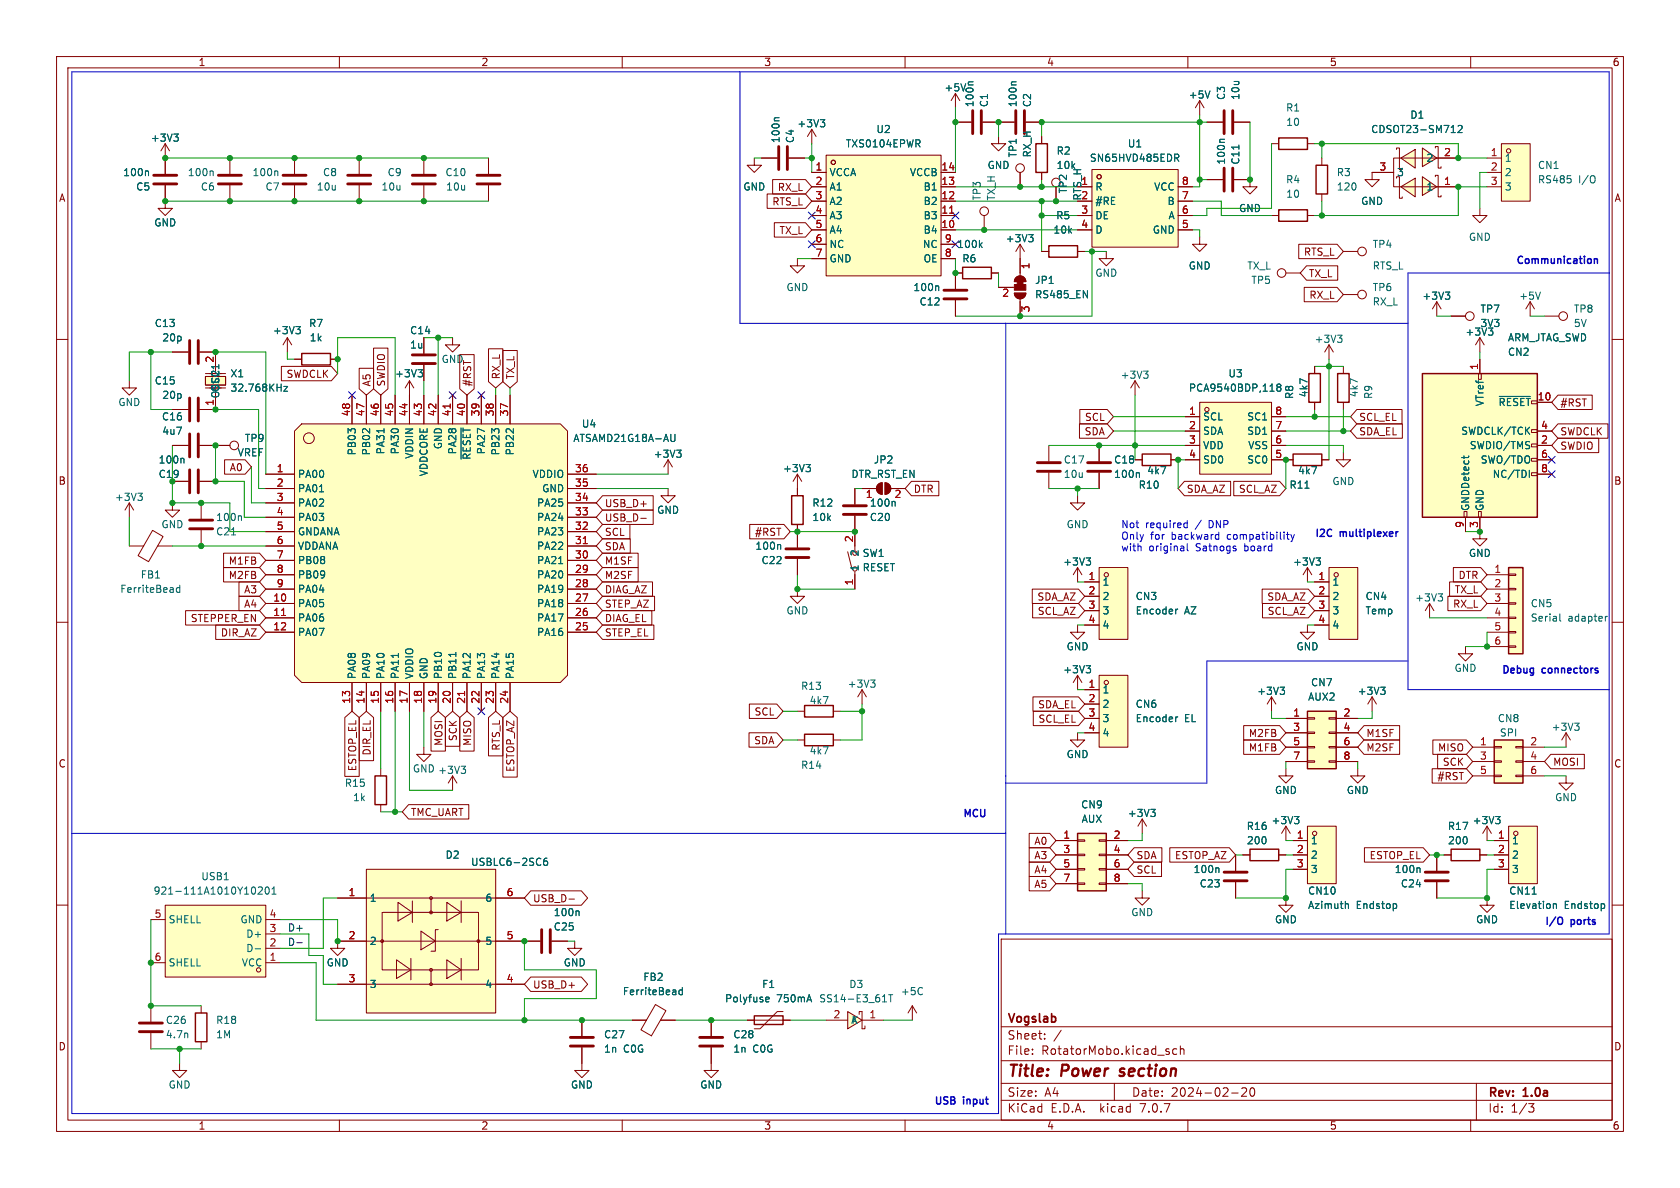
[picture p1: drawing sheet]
<svg xmlns="http://www.w3.org/2000/svg" width="297mm" height="210mm" viewBox="0 0 297 210" stroke-linecap="round" stroke-linejoin="round" font-family="sans-serif">
<defs><g id="words">
<g font-size="2.8" fill="#840000">
<text x="178" y="190.9">Title:</text>
<text x="187.7" y="190.9">Power</text>
<text x="198.8" y="190.9">section</text>
</g>
<g font-size="2.1" fill="#840000">
<text x="178" y="184">Sheet:</text>
<text x="178" y="181.2">Vogslab</text>
<text x="178" y="186.7">File:</text>
<text x="184.1" y="186.7">RotatorMobo.kicad_sch</text>
<text x="178" y="196.9">KiCad</text>
<text x="178" y="194.1">Size:</text>
<text x="184.7" y="194.1">A4</text>
<text x="185.7" y="196.9">E.D.A.</text>
<text x="194.6" y="196.9">kicad</text>
<text x="200" y="194.1">Date:</text>
<text x="201.8" y="196.9">7.0.7</text>
<text x="207" y="194.1">2024-02-20</text>
<text x="263" y="194.3">Rev:</text>
<text x="263" y="196.9">Id:</text>
<text x="267.1" y="196.9">1/3</text>
<text x="269.4" y="194.3">1.0a</text>
</g>
<g font-size="1.8" fill="#840000">
<text x="35" y="11.9">1</text>
<text x="85" y="11.9">2</text>
<text x="135" y="11.9">3</text>
<text x="185" y="11.9">4</text>
<text x="235" y="11.9">5</text>
<text x="285" y="11.9">6</text>
<text x="10.3" y="35.9">A</text>
<text x="137.4" y="34">RX_L</text>
<text x="285.3" y="35.9">A</text>
<text x="136.4" y="36.5">RTS_L</text>
<text x="137.7" y="41.6">TX_L</text>
<text x="230.4" y="45.4">RTS_L</text>
<text x="231.3" y="49.2">TX_L</text>
<text x="231.4" y="53">RX_L</text>
<text x="78" y="64.4">GND</text>
<text x="50.6" y="67">SWDCLK</text>
<text x="65.7" y="68.4" transform="rotate(-90 65.7 68.4)">A5</text>
<text x="68.3" y="68.4" transform="rotate(-90 68.3 68.4)">SWDIO</text>
<text x="83.5" y="68.4" transform="rotate(-90 83.5 68.4)">#RST</text>
<text x="88.6" y="67.2" transform="rotate(-90 88.6 67.2)">RX_L</text>
<text x="91.1" y="67.2" transform="rotate(-90 91.1 67.2)">TX_L</text>
<text x="191.6" y="77.2">SDA</text>
<text x="191.7" y="74.6">SCL</text>
<text x="240.2" y="74.6">SCL_EL</text>
<text x="240.2" y="77.2">SDA_EL</text>
<text x="275.8" y="72.1">#RST</text>
<text x="275.8" y="77.2">SWDCLK</text>
<text x="40.5" y="83.5">A0</text>
<text x="275.8" y="79.7">SWDIO</text>
<text x="10.3" y="85.9">B</text>
<text x="106.8" y="89.9">USB_D+</text>
<text x="161.4" y="87.3">DTR</text>
<text x="209.7" y="87.3">SDA_AZ</text>
<text x="218.9" y="87.3">SCL_AZ</text>
<text x="285.3" y="85.9">B</text>
<text x="106.8" y="94.9">SCL</text>
<text x="106.8" y="92.4">USB_D-</text>
<text x="133.4" y="94.9">#RST</text>
<text x="40.3" y="100">M1FB</text>
<text x="106.8" y="97.5">SDA</text>
<text x="106.8" y="100">M1SF</text>
<text x="40.3" y="102.6">M2FB</text>
<text x="43.1" y="105.1">A3</text>
<text x="43.1" y="107.6">A4</text>
<text x="106.8" y="107.6">STEP_AZ</text>
<text x="106.8" y="105.1">DIAG_AZ</text>
<text x="106.8" y="102.6">M2SF</text>
<text x="183.3" y="106.4">SDA_AZ</text>
<text x="223.9" y="106.4">SDA_AZ</text>
<text x="256.8" y="107.6">RX_L</text>
<text x="257.1" y="105.1">TX_L</text>
<text x="257.8" y="102.6">DTR</text>
<text x="33.6" y="110.2">STEPPER_EN</text>
<text x="38.9" y="112.7">DIR_AZ</text>
<text x="106.8" y="110.2">DIAG_EL</text>
<text x="106.8" y="112.7">STEP_EL</text>
<text x="183.4" y="108.9">SCL_AZ</text>
<text x="224" y="108.9">SCL_AZ</text>
<text x="183.4" y="125.4">SDA_EL</text>
<text x="78.4" y="132" transform="rotate(-90 78.4 132)">MOSI</text>
<text x="81" y="131.1" transform="rotate(-90 81 131.1)">SCK</text>
<text x="83.5" y="132" transform="rotate(-90 83.5 132)">MISO</text>
<text x="133.2" y="131.8">SDA</text>
<text x="133.3" y="126.7">SCL</text>
<text x="183.5" y="128">SCL_EL</text>
<text x="220.7" y="130.5">M2FB</text>
<text x="241.5" y="130.5">M1SF</text>
<text x="10.3" y="135.9">C</text>
<text x="63.2" y="136.4" transform="rotate(-90 63.2 136.4)">ESTOP_EL</text>
<text x="65.7" y="133.7" transform="rotate(-90 65.7 133.7)">DIR_EL</text>
<text x="88.6" y="132.8" transform="rotate(-90 88.6 132.8)">RTS_L</text>
<text x="91.1" y="136.6" transform="rotate(-90 91.1 136.6)">ESTOP_AZ</text>
<text x="220.7" y="133">M1FB</text>
<text x="241.5" y="133">M2SF</text>
<text x="254.1" y="133">MISO</text>
<text x="255" y="135.6">SCK</text>
<text x="274.5" y="135.6">MOSI</text>
<text x="285.3" y="135.9">C</text>
<text x="254" y="138.1">#RST</text>
<text x="72.5" y="144.5">TMC_UART</text>
<text x="182.8" y="149.5">A0</text>
<text x="182.8" y="154.6">A4</text>
<text x="182.8" y="152.1">A3</text>
<text x="200.8" y="152.1">SDA</text>
<text x="200.8" y="154.6">SCL</text>
<text x="207.6" y="152.1">ESTOP_AZ</text>
<text x="242" y="152.1">ESTOP_EL</text>
<text x="94.1" y="159.7">USB_D-</text>
<text x="182.8" y="157.2">A5</text>
<text x="94.1" y="174.9">USB_D+</text>
<text x="10.3" y="185.9">D</text>
<text x="285.3" y="185.9">D</text>
<text x="35" y="199.9">1</text>
<text x="85" y="199.9">2</text>
<text x="135" y="199.9">3</text>
<text x="185" y="199.9">4</text>
<text x="235" y="199.9">5</text>
<text x="285" y="199.9">6</text>
</g>
<g font-size="1.8" fill="#006464">
<text x="166.9" y="16.4">+5V</text>
<text x="210.1" y="17.6">+5V</text>
<text x="216.8" y="17.8" transform="rotate(-90 216.8 17.8)">C3</text>
<text x="219.3" y="17.8" transform="rotate(-90 219.3 17.8)">10u</text>
<text x="140.9" y="22.7">+3V3</text>
<text x="154.8" y="23.7">U2</text>
<text x="172.3" y="19" transform="rotate(-90 172.3 19)">100n</text>
<text x="174.9" y="19" transform="rotate(-90 174.9 19)">C1</text>
<text x="179.9" y="19" transform="rotate(-90 179.9 19)">100n</text>
<text x="182.5" y="19" transform="rotate(-90 182.5 19)">C2</text>
<text x="227.3" y="19.9">R1</text>
<text x="227.3" y="22.5">10</text>
<text x="242.3" y="23.7">CDSOT23-SM712</text>
<text x="249.2" y="21.2">D1</text>
<text x="26.6" y="25.2">+3V3</text>
<text x="138" y="25.4" transform="rotate(-90 138 25.4)">100n</text>
<text x="140.6" y="25.4" transform="rotate(-90 140.6 25.4)">C4</text>
<text x="149.4" y="26.3">TXS0104EPWR</text>
<text x="179.9" y="27.9" transform="rotate(-90 179.9 27.9)">TP1</text>
<text x="182.5" y="27.9" transform="rotate(-90 182.5 27.9)">RX_H</text>
<text x="186.7" y="27.5">R2</text>
<text x="192.6" y="28.8">SN65HVD485EDR</text>
<text x="199.3" y="26.3">U1</text>
<text x="216.8" y="29.2" transform="rotate(-90 216.8 29.2)">100n</text>
<text x="219.3" y="29.2" transform="rotate(-90 219.3 29.2)">C11</text>
<text x="252.1" y="28.8">2</text>
<text x="265.9" y="28.8">1</text>
<text x="21.7" y="31.3">100n</text>
<text x="24" y="33.9">C5</text>
<text x="33.1" y="31.3">100n</text>
<text x="35.4" y="33.9">C6</text>
<text x="44.5" y="31.3">100n</text>
<text x="46.8" y="33.9">C7</text>
<text x="55.9" y="33.9">10u</text>
<text x="57" y="31.3">C8</text>
<text x="67.3" y="33.9">10u</text>
<text x="68.4" y="31.3">C9</text>
<text x="78.6" y="31.3">C10</text>
<text x="78.8" y="33.9">10u</text>
<text x="131.3" y="33.9">GND</text>
<text x="146.6" y="31.3">VCCA</text>
<text x="146.6" y="33.9">A1</text>
<text x="160.8" y="31.3">VCCB</text>
<text x="163.2" y="33.9">B1</text>
<text x="173.6" y="35.6" transform="rotate(-90 173.6 35.6)">TP3</text>
<text x="174.5" y="30.1">GND</text>
<text x="176.1" y="35.6" transform="rotate(-90 176.1 35.6)">TX_H</text>
<text x="186.7" y="30.1">10k</text>
<text x="188.8" y="34.3" transform="rotate(-90 188.8 34.3)">TP2</text>
<text x="191.1" y="32.8">1</text>
<text x="191.4" y="35.6" transform="rotate(-90 191.4 35.6)">RTS_H</text>
<text x="193.5" y="33.9">R</text>
<text x="203.9" y="33.9">VCC</text>
<text x="227.3" y="32.6">R4</text>
<text x="227.3" y="35.2">10</text>
<text x="236.2" y="31.3">R3</text>
<text x="236.2" y="33.9">120</text>
<text x="246.9" y="31.3">3</text>
<text x="252.1" y="33.9">1</text>
<text x="265.9" y="31.3">2</text>
<text x="265.9" y="33.9">3</text>
<text x="271.8" y="30.1">CN1</text>
<text x="271.8" y="32.6">RS485</text>
<text x="279.1" y="32.6">I/O</text>
<text x="27.2" y="40.2">GND</text>
<text x="146.6" y="36.4">A2</text>
<text x="146.6" y="39">A3</text>
<text x="146.6" y="41.5">A4</text>
<text x="163.2" y="41.5">B4</text>
<text x="163.2" y="39">B3</text>
<text x="163.2" y="36.4">B2</text>
<text x="186.1" y="41.5">10k</text>
<text x="186.6" y="39">R5</text>
<text x="193.5" y="36.4">#RE</text>
<text x="193.5" y="39">DE</text>
<text x="193.5" y="41.5">D</text>
<text x="203.7" y="41.5">GND</text>
<text x="206.3" y="36.4">B</text>
<text x="206.5" y="39">A</text>
<text x="218.9" y="37.7">GND</text>
<text x="240.5" y="36.4">GND</text>
<text x="146.6" y="44">NC</text>
<text x="146.6" y="46.6">GND</text>
<text x="163.1" y="44">NC</text>
<text x="163.2" y="46.6">OE</text>
<text x="169.1" y="44">100k</text>
<text x="170" y="46.6">R6</text>
<text x="177.7" y="43">+3V3</text>
<text x="210.1" y="47.9">GND</text>
<text x="220.4" y="47.9">TX_L</text>
<text x="242.6" y="44">TP4</text>
<text x="242.6" y="47.9">RTS_L</text>
<text x="259.6" y="42.8">GND</text>
<text x="138.9" y="51.7">GND</text>
<text x="161.4" y="51.7">100n</text>
<text x="182.9" y="50.4">JP1</text>
<text x="182.9" y="52.9">RS485_EN</text>
<text x="193.5" y="49.1">GND</text>
<text x="221.1" y="50.4">TP5</text>
<text x="242.6" y="51.7">TP6</text>
<text x="251.4" y="53.2">+3V3</text>
<text x="268.5" y="53.2">+5V</text>
<text x="27.3" y="58">C13</text>
<text x="48.2" y="59.3">+3V3</text>
<text x="54.5" y="58">R7</text>
<text x="72.4" y="59.3">C14</text>
<text x="162.5" y="54.2">C12</text>
<text x="242.6" y="54.2">RX_L</text>
<text x="259" y="59.5">+3V3</text>
<text x="261.6" y="55.5">TP7</text>
<text x="261.6" y="58">3V3</text>
<text x="278.1" y="55.5">TP8</text>
<text x="278.1" y="58">5V</text>
<text x="28.6" y="60.6">20p</text>
<text x="54.7" y="60.6">1k</text>
<text x="72.4" y="61.8">1u</text>
<text x="232.3" y="60.8">+3V3</text>
<text x="266.5" y="63.1">CN2</text>
<text x="266.5" y="60.6">ARM_JTAG_SWD</text>
<text x="20.8" y="72">GND</text>
<text x="27.3" y="68.2">C15</text>
<text x="28.6" y="70.7">20p</text>
<text x="39" y="70.5" transform="rotate(-90 39 70.5)">OSC2</text>
<text x="39" y="69.3" transform="rotate(-90 39 69.3)">OSC1</text>
<text x="40.6" y="69.4">32.768KHz</text>
<text x="40.6" y="66.9">X1</text>
<text x="69.7" y="66.9">+3V3</text>
<text x="198" y="67.2">+3V3</text>
<text x="210.1" y="69.4">PCA9540BDP,118</text>
<text x="217.1" y="66.9">U3</text>
<text x="228.8" y="70.6" transform="rotate(-90 228.8 70.6)">R8</text>
<text x="231.4" y="70.3" transform="rotate(-90 231.4 70.3)">4k7</text>
<text x="240.3" y="70.3" transform="rotate(-90 240.3 70.3)">4k7</text>
<text x="242.8" y="70.6" transform="rotate(-90 242.8 70.6)">R9</text>
<text x="262.5" y="71.9" transform="rotate(-90 262.5 71.9)">VTref</text>
<text x="264.8" y="72">~{RESET}</text>
<text x="28.5" y="74.5">C16</text>
<text x="28.6" y="77.1">4u7</text>
<text x="102.8" y="75.8">U4</text>
<text x="212.6" y="74.5">SCL</text>
<text x="212.6" y="77.1">SDA</text>
<text x="220.4" y="77.1">SD1</text>
<text x="220.4" y="74.5">SC1</text>
<text x="258.2" y="77.1">SWDCLK/TCK</text>
<text x="27.9" y="82.1">100n</text>
<text x="41.9" y="80.9">VREF</text>
<text x="43.2" y="78.3">TP9</text>
<text x="63.1" y="80.6" transform="rotate(-90 63.1 80.6)">PB03</text>
<text x="65.6" y="80.6" transform="rotate(-90 65.6 80.6)">PB02</text>
<text x="68.2" y="80.4" transform="rotate(-90 68.2 80.4)">PA31</text>
<text x="70.7" y="80.4" transform="rotate(-90 70.7 80.4)">PA30</text>
<text x="73.3" y="81.2" transform="rotate(-90 73.3 81.2)">VDDIN</text>
<text x="78.3" y="79.5" transform="rotate(-90 78.3 79.5)">GND</text>
<text x="80.9" y="80.4" transform="rotate(-90 80.9 80.4)">PA28</text>
<text x="83.4" y="81.4" transform="rotate(-90 83.4 81.4)">~{RESET}</text>
<text x="86" y="80.4" transform="rotate(-90 86 80.4)">PA27</text>
<text x="88.5" y="80.6" transform="rotate(-90 88.5 80.6)">PB23</text>
<text x="91" y="80.6" transform="rotate(-90 91 80.6)">PB22</text>
<text x="101.3" y="78.3">ATSAMD21G18A-AU</text>
<text x="115.5" y="81.1">+3V3</text>
<text x="138.3" y="83.7">+3V3</text>
<text x="154.4" y="82.1">JP2</text>
<text x="188" y="82.1">C17</text>
<text x="196.9" y="82.1">C18</text>
<text x="212.6" y="79.6">VDD</text>
<text x="212.6" y="82.1">SD0</text>
<text x="220.4" y="82.1">SC0</text>
<text x="220.6" y="79.6">VSS</text>
<text x="259.7" y="79.6">SWDIO/TMS</text>
<text x="261.7" y="82.1">SWO/TDO</text>
<text x="20.2" y="88.7">+3V3</text>
<text x="27.9" y="84.7">C19</text>
<text x="52.6" y="84.7">PA00</text>
<text x="52.6" y="87.2">PA01</text>
<text x="52.6" y="89.8">PA02</text>
<text x="75.8" y="84.3" transform="rotate(-90 75.8 84.3)">VDDCORE</text>
<text x="94.1" y="84.7">VDDIO</text>
<text x="94.8" y="89.8">PA25</text>
<text x="95.7" y="87.2">GND</text>
<text x="143.5" y="89.8">R12</text>
<text x="150.4" y="84.7">DTR_RST_EN</text>
<text x="153.7" y="89.8">100n</text>
<text x="188" y="84.7">10u</text>
<text x="196.9" y="84.7">100n</text>
<text x="201.2" y="86.6">R10</text>
<text x="202.7" y="84">4k7</text>
<text x="227.9" y="86.6">R11</text>
<text x="229.4" y="84">4k7</text>
<text x="235.5" y="86">GND</text>
<text x="263.8" y="84.7">NC/TDI</text>
<text x="28.4" y="93.6">GND</text>
<text x="38.1" y="92.3">100n</text>
<text x="38.1" y="94.8">C21</text>
<text x="52.6" y="92.3">PA03</text>
<text x="52.6" y="94.8">GNDANA</text>
<text x="94.8" y="94.8">PA23</text>
<text x="94.8" y="92.3">PA24</text>
<text x="116.1" y="91">GND</text>
<text x="143.5" y="92.3">10k</text>
<text x="153.7" y="92.3">C20</text>
<text x="188.5" y="93.6">GND</text>
<text x="259.9" y="90.4" transform="rotate(-90 259.9 90.4)">GNDDetect</text>
<text x="262.5" y="90.4" transform="rotate(-90 262.5 90.4)">GND</text>
<text x="52.6" y="97.4">VDDANA</text>
<text x="52.6" y="99.9">PB08</text>
<text x="94.8" y="99.9">PA21</text>
<text x="94.8" y="97.4">PA22</text>
<text x="133.4" y="97.4">100n</text>
<text x="134.5" y="99.9">C22</text>
<text x="152" y="101.1" transform="rotate(-90 152 101.1)">1</text>
<text x="152" y="98.4" transform="rotate(-90 152 98.4)">2</text>
<text x="152.4" y="101.2">RESET</text>
<text x="152.4" y="98.7">SW1</text>
<text x="187.9" y="100.2">+3V3</text>
<text x="228.5" y="100.2">+3V3</text>
<text x="259.6" y="98.7">GND</text>
<text x="21.2" y="105">FerriteBead</text>
<text x="24.8" y="102.5">FB1</text>
<text x="52.6" y="107.5">PA05</text>
<text x="52.6" y="102.5">PB09</text>
<text x="52.6" y="105">PA04</text>
<text x="94.8" y="107.5">PA18</text>
<text x="94.8" y="105">PA19</text>
<text x="94.8" y="102.5">PA20</text>
<text x="194.8" y="103.7">1</text>
<text x="194.8" y="106.3">2</text>
<text x="200.7" y="106.3">CN3</text>
<text x="235.5" y="103.7">1</text>
<text x="235.5" y="106.3">2</text>
<text x="241.3" y="106.3">CN4</text>
<text x="250.1" y="106.5">+3V3</text>
<text x="270.5" y="107.5">CN5</text>
<text x="52.6" y="110.1">PA06</text>
<text x="52.6" y="112.6">PA07</text>
<text x="94.8" y="112.6">PA16</text>
<text x="94.8" y="110.1">PA17</text>
<text x="138.9" y="108.8">GND</text>
<text x="194.8" y="108.8">3</text>
<text x="194.8" y="111.4">4</text>
<text x="200.7" y="108.8">Encoder</text>
<text x="209.4" y="108.8">AZ</text>
<text x="235.5" y="108.8">3</text>
<text x="235.5" y="111.4">4</text>
<text x="241.3" y="108.8">Temp</text>
<text x="270.5" y="110.1">Serial</text>
<text x="277.2" y="110.1">adapter</text>
<text x="187.9" y="119.2">+3V3</text>
<text x="188.5" y="115.2">GND</text>
<text x="229.1" y="115.2">GND</text>
<text x="257" y="119">GND</text>
<text x="63.1" y="120.1" transform="rotate(-90 63.1 120.1)">PA08</text>
<text x="65.6" y="120.1" transform="rotate(-90 65.6 120.1)">PA09</text>
<text x="68.2" y="120.1" transform="rotate(-90 68.2 120.1)">PA10</text>
<text x="70.7" y="120.1" transform="rotate(-90 70.7 120.1)">PA11</text>
<text x="73.3" y="120.1" transform="rotate(-90 73.3 120.1)">VDDIO</text>
<text x="75.8" y="120.1" transform="rotate(-90 75.8 120.1)">GND</text>
<text x="78.3" y="120.1" transform="rotate(-90 78.3 120.1)">PB10</text>
<text x="80.9" y="120.1" transform="rotate(-90 80.9 120.1)">PB11</text>
<text x="83.4" y="120.1" transform="rotate(-90 83.4 120.1)">PA12</text>
<text x="86" y="120.1" transform="rotate(-90 86 120.1)">PA13</text>
<text x="88.5" y="120.1" transform="rotate(-90 88.5 120.1)">PA14</text>
<text x="91" y="120.1" transform="rotate(-90 91 120.1)">PA15</text>
<text x="141.5" y="122.1">R13</text>
<text x="143" y="124.7">4k7</text>
<text x="149.8" y="121.8">+3V3</text>
<text x="194.8" y="122.8">1</text>
<text x="194.8" y="125.3">2</text>
<text x="200.7" y="125.3">CN6</text>
<text x="222.1" y="123">+3V3</text>
<text x="231.2" y="124.1">AUX2</text>
<text x="231.7" y="121.5">CN7</text>
<text x="239.9" y="123">+3V3</text>
<text x="194.8" y="127.9">3</text>
<text x="194.8" y="130.4">4</text>
<text x="200.7" y="127.9">Encoder</text>
<text x="209.4" y="127.9">EL</text>
<text x="264.7" y="127.9">CN8</text>
<text x="265.1" y="130.4">SPI</text>
<text x="274.2" y="129.4">+3V3</text>
<text x="72.9" y="136.8">GND +3V3</text>
<text x="141.5" y="136.1">R14</text>
<text x="143" y="133.6">4k7</text>
<text x="188.5" y="134.2">GND</text>
<text x="60.9" y="139.3">R15</text>
<text x="62.3" y="141.8">1k</text>
<text x="191" y="143.1">CN9</text>
<text x="225.3" y="140.6">GND</text>
<text x="238" y="140.6">GND</text>
<text x="274.8" y="141.8">GND</text>
<text x="191.1" y="145.6">AUX</text>
<text x="199.3" y="144.6">+3V3</text>
<text x="220.3" y="146.9">R16</text>
<text x="220.3" y="149.5">200</text>
<text x="224.7" y="145.9">+3V3</text>
<text x="231.6" y="149.5">1</text>
<text x="255.9" y="146.9">R17</text>
<text x="255.9" y="149.5">200</text>
<text x="260.2" y="145.9">+3V3</text>
<text x="267.2" y="149.5">1</text>
<text x="35.5" y="155.8">USB1</text>
<text x="78.7" y="152">D2</text>
<text x="83.2" y="153.3">USBLC6-2SC6</text>
<text x="210.9" y="154.5">100n</text>
<text x="231.6" y="152">2</text>
<text x="231.6" y="154.5">3</text>
<text x="246.5" y="154.5">100n</text>
<text x="267.2" y="152">2</text>
<text x="267.2" y="154.5">3</text>
<text x="27.1" y="158.3">921-111A1010Y10201</text>
<text x="65.3" y="159.6">1</text>
<text x="85.7" y="159.6">6</text>
<text x="212" y="157.1">C23</text>
<text x="231.1" y="158.3">CN10</text>
<text x="231.1" y="160.9">Azimuth</text>
<text x="239.8" y="160.9">Endstop</text>
<text x="247.6" y="157.1">C24</text>
<text x="266.7" y="158.3">CN11</text>
<text x="266.7" y="160.9">Elevation</text>
<text x="276.5" y="160.9">Endstop</text>
<text x="29.7" y="163.4">SHELL</text>
<text x="42.4" y="163.4">GND</text>
<text x="43.4" y="166">D+</text>
<text x="65.3" y="167.2">2</text>
<text x="85.7" y="167.2">5</text>
<text x="97.8" y="162.2">100n</text>
<text x="97.8" y="164.7">C25</text>
<text x="199.9" y="162.2">GND</text>
<text x="225.3" y="163.4">GND</text>
<text x="260.9" y="163.4">GND</text>
<text x="29.7" y="171">SHELL</text>
<text x="42.7" y="171">VCC</text>
<text x="43.4" y="168.5">D-</text>
<text x="57.7" y="171">GND</text>
<text x="99.6" y="171">GND</text>
<text x="113.6" y="173.6">FB2</text>
<text x="65.3" y="174.9">3</text>
<text x="85.7" y="174.9">4</text>
<text x="110" y="176.1">FerriteBead</text>
<text x="128.1" y="177.4">Polyfuse</text>
<text x="134.6" y="174.9">F1</text>
<text x="137.3" y="177.4">750mA</text>
<text x="144.7" y="177.4">SS14-E3_61T</text>
<text x="150" y="174.9">D3</text>
<text x="159.2" y="176.1">+5C</text>
<text x="29.2" y="181.2">C26</text>
<text x="29.2" y="183.7">4.7n</text>
<text x="38.1" y="183.7">1M</text>
<text x="38.1" y="181.2">R18</text>
<text x="106.7" y="183.7">C27</text>
<text x="129.5" y="183.7">C28</text>
<text x="150.4" y="181.2">K</text>
<text x="106.7" y="186.3">1n</text>
<text x="110.2" y="186.3">C0G</text>
<text x="129.5" y="186.3">1n</text>
<text x="133.1" y="186.3">C0G</text>
<text x="29.7" y="192.6">GND</text>
<text x="100.8" y="192.6">GND</text>
<text x="123.7" y="192.6">GND</text>
</g>
<g font-size="1.8" fill="#a90000">
<text x="255.2" y="27.7">2</text>
<text x="263.5" y="27.7">1</text>
<text x="144.1" y="30.2">1</text>
<text x="144.1" y="32.8">2</text>
<text x="144.1" y="35.3">3</text>
<text x="166.3" y="35.3">12</text>
<text x="166.3" y="32.8">13</text>
<text x="166.3" y="30.2">14</text>
<text x="191.1" y="35.3">2</text>
<text x="208.8" y="35.3">7</text>
<text x="208.8" y="32.8">8</text>
<text x="243.8" y="30.2">3</text>
<text x="255.2" y="32.8">1</text>
<text x="263.5" y="30.2">2</text>
<text x="263.5" y="32.8">3</text>
<text x="144.1" y="37.8">4</text>
<text x="144.1" y="40.4">5</text>
<text x="166.3" y="40.4">10</text>
<text x="166.3" y="37.8">11</text>
<text x="191.1" y="37.8">3</text>
<text x="191.1" y="40.4">4</text>
<text x="208.8" y="40.4">5</text>
<text x="208.8" y="37.8">6</text>
<text x="144.1" y="42.9">6</text>
<text x="144.1" y="45.5">7</text>
<text x="166.9" y="45.5">8</text>
<text x="166.9" y="42.9">9</text>
<text x="182.3" y="47.7" transform="rotate(-90 182.3 47.7)">1</text>
<text x="177.1" y="52.8">2</text>
<text x="182.3" y="55.3" transform="rotate(-90 182.3 55.3)">3</text>
<text x="37.8" y="64.2" transform="rotate(-90 37.8 64.2)">2</text>
<text x="261.4" y="65.5" transform="rotate(-90 261.4 65.5)">1</text>
<text x="37.8" y="71.8" transform="rotate(-90 37.8 71.8)">1</text>
<text x="271.7" y="70.9">10</text>
<text x="62" y="73.7" transform="rotate(-90 62 73.7)">48</text>
<text x="64.5" y="73.7" transform="rotate(-90 64.5 73.7)">47</text>
<text x="67.1" y="73.7" transform="rotate(-90 67.1 73.7)">46</text>
<text x="69.6" y="73.7" transform="rotate(-90 69.6 73.7)">45</text>
<text x="72.1" y="73.7" transform="rotate(-90 72.1 73.7)">44</text>
<text x="74.7" y="73.7" transform="rotate(-90 74.7 73.7)">43</text>
<text x="77.2" y="73.7" transform="rotate(-90 77.2 73.7)">42</text>
<text x="79.8" y="73.7" transform="rotate(-90 79.8 73.7)">41</text>
<text x="82.3" y="73.7" transform="rotate(-90 82.3 73.7)">40</text>
<text x="84.8" y="73.7" transform="rotate(-90 84.8 73.7)">39</text>
<text x="87.4" y="73.7" transform="rotate(-90 87.4 73.7)">38</text>
<text x="89.9" y="73.7" transform="rotate(-90 89.9 73.7)">37</text>
<text x="210.1" y="73.4">1</text>
<text x="210.1" y="75.9">2</text>
<text x="225.4" y="75.9">7</text>
<text x="225.4" y="73.4">8</text>
<text x="272.3" y="75.9">4</text>
<text x="48.8" y="83.6">1</text>
<text x="101.6" y="83.6">36</text>
<text x="210.1" y="78.5">3</text>
<text x="210.1" y="81">4</text>
<text x="225.4" y="81">5</text>
<text x="225.4" y="78.5">6</text>
<text x="272.3" y="78.5">2</text>
<text x="272.3" y="81">6</text>
<text x="272.3" y="83.6">8</text>
<text x="48.8" y="86.1">2</text>
<text x="48.8" y="88.6">3</text>
<text x="101.6" y="88.6">34</text>
<text x="101.6" y="86.1">35</text>
<text x="153" y="88.3">1</text>
<text x="158" y="88.3">2</text>
<text x="48.8" y="91.2">4</text>
<text x="48.8" y="93.7">5</text>
<text x="101.6" y="93.7">32</text>
<text x="101.6" y="91.2">33</text>
<text x="150.9" y="96" transform="rotate(-90 150.9 96)">2</text>
<text x="258.8" y="93.4" transform="rotate(-90 258.8 93.4)">9</text>
<text x="261.4" y="93.4" transform="rotate(-90 261.4 93.4)">3</text>
<text x="48.8" y="96.3">6</text>
<text x="48.8" y="98.8">7</text>
<text x="48.8" y="101.3">8</text>
<text x="101.6" y="101.3">29</text>
<text x="101.6" y="98.8">30</text>
<text x="101.6" y="96.3">31</text>
<text x="264.1" y="101.3">1</text>
<text x="48.2" y="106.4">10</text>
<text x="48.8" y="103.9">9</text>
<text x="101.6" y="106.4">27</text>
<text x="101.6" y="103.9">28</text>
<text x="150.9" y="103.6" transform="rotate(-90 150.9 103.6)">1</text>
<text x="192.3" y="102.6">1</text>
<text x="192.3" y="105.2">2</text>
<text x="192.3" y="107.7">3</text>
<text x="233" y="102.6">1</text>
<text x="233" y="105.2">2</text>
<text x="233" y="107.7">3</text>
<text x="264.1" y="103.9">2</text>
<text x="264.1" y="106.4">3</text>
<text x="48.2" y="109">11</text>
<text x="48.2" y="111.5">12</text>
<text x="101.6" y="111.5">25</text>
<text x="101.6" y="109">26</text>
<text x="192.3" y="110.2">4</text>
<text x="233" y="110.2">4</text>
<text x="264.1" y="109">4</text>
<text x="264.1" y="111.5">5</text>
<text x="264.1" y="114">6</text>
<text x="62" y="124.5" transform="rotate(-90 62 124.5)">13</text>
<text x="64.5" y="124.5" transform="rotate(-90 64.5 124.5)">14</text>
<text x="67.1" y="124.5" transform="rotate(-90 67.1 124.5)">15</text>
<text x="69.6" y="124.5" transform="rotate(-90 69.6 124.5)">16</text>
<text x="72.1" y="124.5" transform="rotate(-90 72.1 124.5)">17</text>
<text x="74.7" y="124.5" transform="rotate(-90 74.7 124.5)">18</text>
<text x="77.2" y="124.5" transform="rotate(-90 77.2 124.5)">19</text>
<text x="79.8" y="124.5" transform="rotate(-90 79.8 124.5)">20</text>
<text x="82.3" y="124.5" transform="rotate(-90 82.3 124.5)">21</text>
<text x="84.8" y="124.5" transform="rotate(-90 84.8 124.5)">22</text>
<text x="87.4" y="124.5" transform="rotate(-90 87.4 124.5)">23</text>
<text x="89.9" y="124.5" transform="rotate(-90 89.9 124.5)">24</text>
<text x="192.3" y="121.7">1</text>
<text x="192.3" y="124.2">2</text>
<text x="192.3" y="126.7">3</text>
<text x="192.3" y="129.3">4</text>
<text x="228.5" y="126.7">1</text>
<text x="228.5" y="129.3">3</text>
<text x="228.5" y="131.8">5</text>
<text x="237.4" y="126.7">2</text>
<text x="237.4" y="129.3">4</text>
<text x="237.4" y="131.8">6</text>
<text x="261.5" y="131.8">1</text>
<text x="270.4" y="131.8">2</text>
<text x="228.5" y="134.4">7</text>
<text x="237.4" y="134.4">8</text>
<text x="261.5" y="134.4">3</text>
<text x="261.5" y="136.9">5</text>
<text x="270.4" y="134.4">4</text>
<text x="270.4" y="136.9">6</text>
<text x="187.9" y="148.3">1</text>
<text x="196.8" y="148.3">2</text>
<text x="229.2" y="148.3">1</text>
<text x="264.7" y="148.3">1</text>
<text x="187.9" y="150.9">3</text>
<text x="187.9" y="153.4">5</text>
<text x="187.9" y="156">7</text>
<text x="196.8" y="150.9">4</text>
<text x="196.8" y="153.4">6</text>
<text x="196.8" y="156">8</text>
<text x="229.2" y="150.9">2</text>
<text x="229.2" y="153.4">3</text>
<text x="264.7" y="150.9">2</text>
<text x="264.7" y="153.4">3</text>
<text x="61.5" y="158.5">1</text>
<text x="89.5" y="158.5">6</text>
<text x="27.2" y="162.3">5</text>
<text x="47.6" y="167.4">2</text>
<text x="47.6" y="164.8">3</text>
<text x="47.6" y="162.3">4</text>
<text x="61.5" y="166.1">2</text>
<text x="89.5" y="166.1">5</text>
<text x="27.2" y="169.9">6</text>
<text x="47.6" y="169.9">1</text>
<text x="61.5" y="173.7">3</text>
<text x="89.5" y="173.7">4</text>
<text x="147.2" y="180.1">2</text>
<text x="153.6" y="180.1">1</text>
</g>
<g font-size="1.8" fill="#0000c2">
<text x="268" y="46.7">Communication</text>
<text x="198.1" y="93.5">Not</text>
<text x="198.1" y="95.5">Only</text>
<text x="202.5" y="93.5">required</text>
<text x="203.4" y="95.5">for</text>
<text x="207.2" y="95.5">backward</text>
<text x="211.5" y="93.5">/</text>
<text x="214" y="93.5">DNP</text>
<text x="217.2" y="95.5">compatibility</text>
<text x="232.4" y="95">I2C</text>
<text x="237" y="95">multiplexer</text>
<text x="198.1" y="97.5">with</text>
<text x="203.1" y="97.5">original</text>
<text x="211.5" y="97.5">Satnogs</text>
<text x="220.3" y="97.5">board</text>
<text x="265.4" y="119.1">Debug</text>
<text x="272.7" y="119.1">connectors</text>
<text x="170.2" y="144.5">MCU</text>
<text x="273" y="163.6">I/O</text>
<text x="277.8" y="163.6">ports</text>
<text x="165.1" y="195.3">USB</text>
<text x="170.4" y="195.3">input</text>
</g>
<g font-size="1.8" fill="#0f0f0f">
<text x="50.8" y="164.8">D+</text>
<text x="50.8" y="167.3">D-</text>
</g>
</g></defs>
<g fill="none" stroke="#840000" stroke-width=".18">
<path d="M10 10h277v190h-277zM12 12h273v186h-273zM60 10v2M110 10v2M160 10v2M168.9 16.5l-.8 1.3M168.9 16.5v2.6M168.9 16.5l.8 1.3M210 10v2M260 10v2M40.6 27.9v2.8M40.6 32.8v2.8"/>
<path d="M52.1 27.9v2.8M52.1 32.8v2.8M133.3 27.9v1.3h1.3l-1.3 1.3-1.2-1.3h1.2M134.6 27.9h2.8M139.4 27.9h2.8M143.5 30.5h2.5M143.5 38.1h2.5M143.5 35.6h2.5M143.5 33h2.5M143.5 22.9l-.8 1.2M143.5 22.9v2.5M143.5 22.9l.8 1.2"/>
<path d="M146 27.4h20.4v21.4h-20.4zM166.4 30.5h2.5M166.4 38.1h2.5M166.4 35.6h2.5M166.4 33h2.5M174 38.1v2.5M176.5 24.1v1.3h1.3l-1.3 1.3-1.2-1.3h1.2M180.3 30.5v2.5M184.1 24.1v1.3M184.1 30.5v1.3M224.8 38.1h1.3M224.8 25.4h1.3"/>
<path d="M231.1 38.1h1.3M231.1 25.4h1.3M233.7 27.9v1.3M233.7 34.3v1.3M242.6 30.5v1.3h1.2l-1.2 1.2-1.3-1.2h1.3M261.6 36.8v1.3h1.3l-1.3 1.3-1.3-1.3h1.3M262.9 30.5h2.5M262.9 33h2.5M262.9 27.9h2.5M265.4 25.4h5.1v10.2h-5.1zM10 60h2M80 59.7v1.3h1.3l-1.3 1.2-1.3-1.2h1.3"/>
<path d="M143.5 40.6h2.5M143.5 43.2h2.5M143.5 45.7h2.5M166.4 40.6h2.5M166.4 43.2h2.5M166.4 45.7h2.5M168.9 48.3h1.3M175.3 48.3h1.2M176.5 50.8h2.8M179.3 51.8h2.1a1.02 1.02 0 0 1-1.1 1 1.02 1.02 0 0 1-1-1zM179.6 49.1a1.02 1.02 0 0 1 1.1-.2 1.02 1.02 0 0 1 .7 .9h-2.1zM180.3 45.7v3.1"/>
<path d="M180.3 52.8v3.1M227.3 48.3h2.6M254 53.3v2.6M254 53.3l-.8 1.3M254 53.3l.8 1.3M285 60h2M232.4 64.8v1.2M232.4 71.1v1.3M234.9 61l-.7 1.2M234.9 61v2.5M234.9 61l.8 1.2M237.5 64.8v1.2"/>
<path d="M237.5 71.1v1.3M227.3 81.3h1.3M233.7 81.3h1.2M237.5 80v1.3h1.3l-1.3 1.3-1.3-1.3h1.3M10 110h2M190.5 110.5v1.3h1.3l-1.3 1.2-1.3-1.2h1.3M190.5 100.3l-.8 1.3M190.5 100.3v2.6M190.5 119.4v2.5M190.5 100.3l.8 1.3M190.5 119.4l-.8 1.3M190.5 119.4l.8 1.3"/>
<path d="M191.8 102.9h2.5M191.8 105.4h2.5M191.8 108h2.5M191.8 110.5h2.5M194.3 100.3h5.1v12.7h-5.1zM194.3 119.4h5.1v12.7h-5.1zM231.1 110.5v1.3h1.3l-1.3 1.2-1.2-1.2h1.2M231.1 100.3l-.7 1.3M231.1 100.3v2.6M231.1 100.3l.8 1.3M232.4 102.9h2.5M232.4 105.4h2.5"/>
<path d="M232.4 108h2.5M232.4 110.5h2.5M234.9 100.3h5.1v12.7h-5.1zM285 110h2M67.3 135.9v1.3M74.9 132.1v1.3h1.3l-1.3 1.2-1.2-1.2h1.2M80 137.2l-.8 1.2M80 137.2v2.5M80 137.2l.8 1.2M190.5 129.5v1.3h1.3l-1.3 1.3-1.3-1.3h1.3M191.8 127h2.5M191.8 129.5h2.5"/>
<path d="M191.8 121.9h2.5M191.8 124.5h2.5M224.8 123.2l-.8 1.3M224.8 123.2v2.5M224.8 123.2l.8 1.3M227.3 135.9v1.3h1.3l-1.3 1.2-1.2-1.2h1.2M227.3 132.1h3.8M227.3 134.6h3.8M227.3 127h3.8M227.3 129.5h3.8M231.1 134.5h1.3v.2h-1.3zM231.1 132h1.3v.2h-1.3z"/>
<path d="M231.1 129.4h1.3v.3h-1.3zM231.1 126.9h1.3v.2h-1.3zM234.9 134.5h1.3v.2h-1.3zM234.9 132h1.3v.2h-1.3zM234.9 129.4h1.3v.3h-1.3zM234.9 126.9h1.3v.2h-1.3zM236.2 132.1h3.8M236.2 134.6h3.8M236.2 127h3.8M236.2 129.5h3.8M240 135.9v1.3h1.3l-1.3 1.2-1.2-1.2h1.2M242.6 123.2l-.8 1.3"/>
<path d="M242.6 123.2v2.5M242.6 123.2l.7 1.3M260.3 132.1h3.9M260.3 134.6h3.9M260.3 137.2h3.9M264.2 137h1.2v.3h-1.2zM264.2 134.5h1.2v.2h-1.2zM264.2 132h1.2v.2h-1.2zM268 137h1.2v.3h-1.2zM268 134.5h1.2v.2h-1.2zM268 132h1.2v.2h-1.2zM269.2 132.1h3.8"/>
<path d="M269.2 134.6h3.8M269.2 137.2h3.8M276.9 137.2v1.2h1.2l-1.2 1.3-1.3-1.3h1.3M10 160h2M67.3 142.2v1.3M201.9 157.5v1.3h1.3l-1.3 1.2-1.2-1.2h1.2M201.9 144.8l-.7 1.3M201.9 144.8v2.5M201.9 144.8l.8 1.3M218.4 151.1v2.8M218.4 156v2.8M219.7 151.1h1.3"/>
<path d="M226.1 151.1h1.2M254 151.1v2.8M254 156v2.8M255.3 151.1h1.2M261.6 151.1h1.3M262.9 158.8v1.2h1.3l-1.3 1.3-1.3-1.3h1.3M262.9 146.1l-.8 1.2M262.9 146.1v2.5M262.9 146.1l.8 1.2M264.2 148.6h2.5M264.2 151.1h2.5M264.2 153.7h2.5"/>
<path d="M266.7 146.1h5.1v10.1h-5.1zM285 160h2M177 166h108v32h-108zM60 198v2M110 198v2M160 198v2M177 194.5h108M177 191.5h108M177 187.5h108M177 181.5h108M182.5 186.3v.1M182.5 185.5v.1"/>
<path d="M184.7 183.6v.1M184.7 182.8v.1M187.6 182.1l-1.3 2M197 191.5v3M206.5 185.9l.2 .2-.2 .3M206.5 185.4l.2 .1M208 185.5l-.4-.1-.3 .3v.4l.2 .2h.5M208.7 185.5l.2-.1 .3 .1 .1 .9M208.7 184.9v1.5M210 198v2M217.7 193.2h1.2M219.5 192.4l.6-.1 .2 .1 .1 .3-.9 1.1h.9"/>
<path d="M221.2 192.4l.1-.1a.81 .81 0 0 1 .6 .6 .81 .81 0 0 1-.3 .8l-.1 .1a.81 .81 0 0 1-.6-.6 .81 .81 0 0 1 .3-.8zM260 198v2M261 191.5v6.5M270.2 195.1h1l-.5 .6 .4 .1 .1 .5-.3 .3h-.4"/>
<circle cx="147.3" cy="28.7" r=".38"/>
<circle cx="174" cy="37.3" r=".76"/>
<circle cx="180.3" cy="29.7" r=".76"/>
<circle cx="266.7" cy="26.7" r=".38"/>
<circle cx="226.6" cy="48.3" r=".76"/>
<circle cx="195.6" cy="101.6" r=".38"/>
<circle cx="236.2" cy="101.6" r=".38"/>
<circle cx="195.6" cy="120.7" r=".38"/>
<circle cx="268" cy="147.3" r=".38"/>
</g>
<path d="M197.9 190.1l.2 .1M198.1 189l-.1 .3 .1 .1" fill="none" stroke="#840000" stroke-width=".4"/>
<g fill="#ffffc2" stroke="#ffffc2" stroke-width=".18">
<path d="M266.7 146.1h5.1v10.1h-5.1z"/>
<path d="M146 27.4h20.4v21.4h-20.4z"/>
<path d="M194.3 100.3h5.1v12.7h-5.1z"/>
<path d="M234.9 100.3h5.1v12.7h-5.1z"/>
<path d="M264.2 130.8h5v7.6h-5z"/>
<path d="M231.1 125.7h5.1v10.2h-5.1z"/>
<path d="M194.3 119.4h5.1v12.7h-5.1z"/>
<path d="M265.4 25.4h5.1v10.2h-5.1z"/>
</g>
<g fill="none" stroke="#006464" stroke-width=".18">
<path d="M170.7 14.8l-.4 1.3M37.5 30.2l.2 .2v.7M48.9 30.2l.2 .2v.7M137.7 20.8h-.6l-.2 .2M145 21.2h.8l-.4 .4M145.6 21.6l.2 .3v.3l-.2 .2M277.7 31.7v.5M281.9 31.2v.9M173.3 43.3l.3 .5M173.6 42.9l-.4 .5M191.5 51.4l.7 1.2v-1.2M236.5 59.3h.7l-.4 .4"/>
<path d="M237 59.7l.2 .3v.3l-.2 .2M255.5 51.6h.8l-.4 .5M256.1 52.1l.2 .3v.3l-.2 .2M192 98.6h.8l-.4 .5M192.6 99.1l.2 .2v.4l-.2 .2M230.7 86.3h.7M232.7 98.6h.7l-.4 .5M233.2 99.1l.2 .2v.4l-.2 .2M192 117.7h.8l-.4 .5M192.6 118.2l.2 .2v.3l-.2 .2M208.2 107.7l-.4 .2M81.5 135.5h.8l-.4 .4"/>
<path d="M82.1 135.9l.2 .3v.3l-.2 .2M208.2 126.7l-.4 .3M226.3 121.5h.8l-.4 .5M226.8 122l.3 .2v.3l-.3 .3M244.1 121.5h.8l-.5 .5M244.6 122l.3 .2v.3l-.3 .3M203.4 143.1h.8l-.4 .5M204 143.6l.2 .2v.3l-.2 .2M215.3 153.4l.2 .2v.6M250.9 153.4l.1 .2v.6M264.4 144.3h.8l-.4 .5M264.9 144.8l.3 .3v.3l-.3 .2"/>
<path d="M270.9 158.1h.7M274.6 159.8v.8M274.6 159.9l.2-.1h.3l.1 .8M283.6 159.8l.1 .2-.1 .5"/>
</g>
<path d="M167.9 37.7h.7" fill="none" stroke="#a90000" stroke-width=".18"/>
<path d="M38.6 32.5h4.1M38.6 31h4.1M50 32.5h4.1M50 31h4.1M137.7 25.9v4.1M139.2 25.9v4.1M216.4 155.7h4.1M216.4 154.2h4.1M252 155.7h4M252 154.2h4" fill="none" stroke="#840000" stroke-width=".51"/>
<g fill="none" stroke="#840000" stroke-width=".25">
<path d="M183.1 25.4h2.1v5.1h-2.1zM226.1 37.1h5v2h-5zM226.1 24.4h5v2h-5zM232.7 29.2h2v5.1h-2zM170.2 47.2h5.1v2.1h-5.1zM231.4 66h2v5.1h-2zM236.5 66h2v5.1h-2zM228.6 80.3h5.1v2h-5.1zM66.3 137.2h2v5h-2zM231.1 125.7h5.1v10.2h-5.1zM264.2 130.8h5v7.6h-5zM221 150.1h5.1v2h-5.1z"/>
<path d="M256.5 150.1h5.1v2h-5.1z"/>
</g>
<g fill="#840000" stroke="#840000" stroke-width=".18">
<path d="M179.8 49.8h1v.5h-1z"/>
<path d="M179.6 49.1a1.02 1.02 0 0 1 1.1-.2 1.02 1.02 0 0 1 .7 .9h-2.1z"/>
<path d="M179.3 50.3h2.1v1h-2.1z"/>
<path d="M179.3 51.8h2.1a1.02 1.02 0 0 1-1.1 1 1.02 1.02 0 0 1-1-1z"/>
</g>
<g fill="#ffffc2">
<path d="M251.5 31.2l2.5 1.8-2.5 1.5z"/>
<path d="M247.6 33l2.6-1.5v3.3z"/>
<path d="M251.5 26.2l2.5 1.7-2.5 1.6z"/>
<path d="M247.6 27.9l2.6-1.5v3.3z"/>
</g>
<g fill="none" stroke="#840000" stroke-width=".18">
<path d="M212.1 17.8l-.8 1.3M212.1 17.8v2.5M212.1 17.8l.8 1.3M29.2 25.4l-.8 1.3M29.2 25.4v5.3M29.2 32.8v2.8M29.2 25.4l.8 1.3M168.9 21.6h2.8M173.7 21.6h5.6M181.4 21.6h2.7M186.7 33v2.6M190.5 33h2.5"/>
<path d="M190.5 35.6h2.5M190.5 38.1h2.5M193 30h15.3v13.7h-15.3zM208.3 33h2.5M208.3 35.6h2.5M208.3 38.1h2.5M213.4 21.6h2.8M218.2 21.6h2.8M242.6 30.5h3.8M246.9 31.5v-.3h.5v3.8h.5v-.2M246.9 26.4v-.2h.5v3.8h.5v-.3M247.6 33l2.6-1.5v3.3z"/>
<path d="M247.6 27.9l2.6-1.5v3.3zM251.5 31.2l2.5 1.8-2.5 1.5zM251.5 26.2l2.5 1.7-2.5 1.6zM253.8 31.2v-.2h.4v3.8h.6v-.3M253.8 26.2v-.3h.4v3.8h.6v-.2M257.8 27.9h-11.4v5.1h11.4M50.8 59.7l-.8 1.3M50.8 59.7v2.5M50.8 59.7l.8 1.3M74.9 59.7v2.8M141 45.7v1.3h1.2l-1.2 1.3-1.3-1.3h1.3M168.9 48.3v2.8"/>
<path d="M168.9 53.1v2.8M180.3 43.2l-.7 1.3M180.3 43.2v2.5M180.3 43.2l.8 1.3M190.5 40.6h2.5M195.6 44.5v1.2h1.2l-1.2 1.3-1.3-1.3h1.3M208.3 40.6h2.5M237.5 44.5h2.5M237.5 52.1h2.5M256.5 55.9h2.6M261.6 59.7v2.5M261.6 59.7l-.7 1.3"/>
<path d="M261.6 59.7l.8 1.3M270.5 53.3l-.8 1.3M270.5 53.3v2.6M270.5 53.3l.8 1.3M273 55.9h2.6M22.9 67.3v1.3h1.2l-1.2 1.3-1.3-1.3h1.3M30.5 72.4h2.8M30.5 62.2h2.8M30.5 78.7h2.8M35.3 72.4h2.8M35.3 62.2h2.8M35.3 78.7h2.8"/>
<path d="M72.4 67.3l-.8 1.3M72.4 67.3v2.6M72.4 67.3l.8 1.3M74.9 64.5v2.8M185.4 78.7v2.8M261.4 66h.5v1.1h-.5zM261.6 63.5v2.5M270.8 75.9h1v.6h-1zM270.8 78.5h1v.5h-1zM271.8 71.1h2.5M271.8 78.7h2.5M271.8 76.2h2.5"/>
<path d="M22.9 88.9l-.8 1.3M22.9 88.9v2.5M22.9 88.9l.7 1.3M22.9 96.5h2.5M27 93.8l1.8 1-2.5 4.5-1.9-1.1zM27.9 96.5h2.6M30.5 88.9v1.3h1.2l-1.2 1.2-1.3-1.2h1.3M30.5 85.1h2.8M35.3 85.1h2.8M35.6 88.9v2.8M35.6 93.7v2.8M141 83.8v3.8"/>
<path d="M141 92.7v4.1M141 98.8v2.8M141 83.8l-.8 1.3M141 83.8l.7 1.3M185.4 83.6v2.8M258.8 90.4h.5v1h-.5zM259.1 91.4v2.6M261.4 90.4h.5v1h-.5zM261.6 91.4v3.9h1.3l-1.3 1.2-1.3-1.2h1.3M270.8 81h1v.5h-1zM270.8 83.6h1v.5h-1zM271.8 81.3h2.5"/>
<path d="M271.8 83.8h2.5M141 104.1v1.3h1.2l-1.2 1.3-1.3-1.3h1.3M252.7 106.7l-.7 1.3M252.7 106.7v2.5M252.7 106.7l.8 1.3M259.1 114.3v1.3h1.2l-1.2 1.2-1.3-1.2h1.3M262.9 101.6h3.8M262.9 104.1h3.8M262.9 106.7h3.8M262.9 109.2h3.8M262.9 111.8h3.8M262.9 114.3h3.8"/>
<path d="M266.7 114.2h1.3v.2h-1.3zM266.7 111.6h1.3v.3h-1.3zM266.7 109.1h1.3v.2h-1.3zM266.7 106.6h1.3v.2h-1.3zM266.7 104h1.3v.3h-1.3zM266.7 101.5h1.3v.2h-1.3zM276.9 129.5l-.8 1.3M276.9 129.5v2.6M276.9 129.5l.7 1.3M186.7 148.6h3.8M186.7 151.1h3.8M186.7 153.7h3.8"/>
<path d="M186.7 156.2h3.8M190.5 156.1h1.3v.2h-1.3zM190.5 153.5h1.3v.3h-1.3zM190.5 151h1.3v.3h-1.3zM190.5 148.5h1.3v.2h-1.3zM194.3 156.1h1.3v.2h-1.3zM194.3 153.5h1.3v.3h-1.3zM194.3 151h1.3v.3h-1.3zM194.3 148.5h1.3v.2h-1.3zM195.6 148.6h3.8M195.6 151.1h3.8M195.6 153.7h3.8"/>
<path d="M195.6 156.2h3.8M115.9 177.6l1.8 1.1-2.5 4.4-1.9-1.1zM111.8 180.3h2.5M116.8 180.3h2.6"/>
<circle cx="186.7" cy="32.3" r=".76"/>
<circle cx="194.3" cy="31.2" r=".38"/>
<circle cx="240.8" cy="52.1" r=".76"/>
<circle cx="240.8" cy="44.4" r=".76"/>
<circle cx="259.8" cy="55.9" r=".76"/>
<circle cx="276.4" cy="55.9" r=".76"/>
</g>
<g fill="none" stroke="#006464" stroke-width=".18">
<path d="M172 14.5h-.6l-.2 .1M179.6 14.5h-.6l-.2 .1M213.9 16.1l-.4 1.2M26.1 30.2l.2 .2v.7M30.7 23.7h.8l-.4 .5M31.3 24.2l.2 .2v.3l-.2 .3M207.7 27.2h.5l.2 .3-.1 .4h-.6M208 27.9l.4 .6M256.6 23.4h.7M257.8 22.3l.4-.1 .3 .3-.8 .9h.8M52.3 57.7h.8l-.4 .5M52.9 58.2l.2 .3v.3l-.2 .2"/>
<path d="M165.8 50.5l.2 .2v.7M181.9 41.5h.7l-.4 .5M182.4 42l.2 .2v.3l-.2 .2M263.9 58.6v.4l-.2 .3M272.3 51.6l-.4 1.3M73.9 65.3h.8l-.4 .5M74.4 65.8l.3 .3v.3l-.3 .2M265 70.1h5.5M24.4 87.2h.8l-.5 .5M24.9 87.7l.3 .2v.3l-.3 .3M32.3 81l.2 .2v.7M40.9 94.6h.8"/>
<path d="M42.5 91.2l.2 .2v.6M137.8 96.3l.2 .1v.7M142.5 82.1h.8l-.5 .5M143 82.6l.3 .2v.3l-.3 .3M258.8 80.6v.5M259.7 80.6l-.1 .2M270.4 83.1v1.3M31.8 103.4v1.3M31.8 103.9h-.4l-.2 .2 .1 .6h.5M254.2 105h.8l-.4 .5M254.8 105.5l.2 .2v.3l-.2 .2M275.8 108.5v1.1l.1 .2"/>
<path d="M284.2 109l-.4 .2M278.4 127.8h.8l-.5 .5M278.9 128.3l.3 .3v.3l-.3 .2M120.6 174.6v1.2M120.6 175.1l-.3-.1-.3 .2 .1 .6h.5"/>
</g>
<g fill="#ffffc2" stroke="#ffffc2" stroke-width=".18">
<path d="M190.5 147.3h5.1v10.2h-5.1z"/>
<path d="M251.5 66h20.3v25.4h-20.3z"/>
<path d="M266.7 100.3h2.5v15.3h-2.5z"/>
<path d="M193 30h15.3v13.7h-15.3z"/>
</g>
<path d="M251.5 66h20.3v25.4h-20.3zM140 87.6h2v5.1h-2zM266.7 100.3h2.5v15.3h-2.5zM190.5 147.3h5.1v10.2h-5.1z" fill="none" stroke="#840000" stroke-width=".25"/>
<g fill="none" stroke="#840000" stroke-width=".51">
<path d="M172 19.6v4M173.5 19.6v4M179.6 19.6v4M181.1 19.6v4M216.4 19.6v4M217.9 19.6v4M27.2 32.5h4M27.2 31h4M166.9 52.8h4M166.9 51.3h4M33.5 60.2v4.1M33.5 70.4v4"/>
<path d="M33.5 76.7v4.1M35.1 60.2v4.1M35.1 70.4v4M35.1 76.7v4.1M72.9 62.7h4.1M72.9 64.3h4.1M33.5 83.1v4M33.5 93.5h4.1M33.5 91.9h4.1M35.1 83.1v4M138.9 98.6h4.1M138.9 97h4.1"/>
<path d="M183.4 81.8h4.1M183.4 83.3h4.1"/>
</g>
<path d="M53.3 74.9h45.8l1.2 1.3v43.2l-1.2 1.3h-45.8l-1.2-1.3v-43.2z" fill="#ffffc2"/>
<g fill="none" stroke="#840000" stroke-width=".18">
<path d="M29.2 35.6v1.2h1.3l-1.3 1.3-1.3-1.3h1.3M63.5 27.9v2.8M63.5 32.8v2.8M74.9 27.9v2.8M74.9 32.8v2.8M86.4 27.9v2.8M86.4 32.8v2.8M213.4 31.8h2.8M218.2 31.8h2.8v1.2h1.2l-1.2 1.3-1.3-1.3h1.3M184.1 44.5h1.3M190.5 44.5h1.3M212.1 41.9v1.3h1.3l-1.3 1.3-1.3-1.3h1.3"/>
<path d="M52.1 63.5h1.2M53.3 74.9h45.8l1.2 1.3v43.2l-1.2 1.3h-45.8l-1.2-1.3v-43.2zM58.4 63.5h1.3M62.2 69.9v5M64.8 69.9v5M67.3 69.9v5M69.8 69.9v5M72.4 69.9v5M74.9 69.9v5M77.5 69.9v5M80 69.9v5M82.5 69.9v5"/>
<path d="M85.1 69.9v5M87.6 69.9v5M90.2 69.9v5M47 83.8h5.1M47 86.4h5.1M47 88.9h5.1M47 99.1h5.1M47 96.5h5.1M47 94h5.1M47 91.4h5.1M100.3 83.8h5.1M100.3 86.4h5.1"/>
<path d="M100.3 88.9h5.1M100.3 99.1h5.1M100.3 96.5h5.1M100.3 94h5.1M100.3 91.4h5.1M118.1 86.4v1.2h1.3l-1.3 1.3-1.3-1.3h1.3M118.1 81.3l-.8 1.3M118.1 81.3v2.5M118.1 81.3l.8 1.3M149.9 97.5l.7 3.1M151.1 86.4v2.8M151.1 91.2v6.1"/>
<path d="M152.4 86.4h2.5M155.3 85.6l.7-.3v2.1a1.02 1.02 0 0 1-1-.7 1.02 1.02 0 0 1 .3-1.1zM156.5 85.3a1.02 1.02 0 0 1 1 1.1 1.02 1.02 0 0 1-1 1zM157.5 86.4h2.5M47 106.7h5.1M47 109.2h5.1M47 111.8h5.1M47 104.1h5.1M47 101.6h5.1M100.3 106.7h5.1M100.3 109.2h5.1M100.3 111.8h5.1"/>
<path d="M100.3 104.1h5.1M100.3 101.6h5.1M151.1 101.1v3M62.2 120.7v5M64.8 120.7v5M67.3 120.7v5M69.8 120.7v5M72.4 120.7v5M74.9 120.7v5M77.5 120.7v5M80 120.7v5M82.5 120.7v5"/>
<path d="M85.1 120.7v5M87.6 120.7v5M90.2 120.7v5M141 130.8h1.2M141 125.7h1.2M147.3 130.8h1.3M147.3 125.7h1.3M152.4 121.9l-.8 1.3M152.4 121.9v2.6M152.4 121.9l.8 1.3M227.3 146.1l-.7 1.2M227.3 146.1v2.5"/>
<path d="M227.3 146.1l.8 1.2M92.7 166.4h2.8M97.5 166.4h2.8M101.6 166.4v1.2h1.3l-1.3 1.3-1.3-1.3h1.3M102.9 185.2v4h1.2l-1.2 1.3-1.3-1.3h1.3M102.9 180.3v2.8M125.7 185.2v4h1.3l-1.3 1.3-1.2-1.3h1.2M125.7 180.3v2.8"/>
<circle cx="54.6" cy="77.5" r=".95"/>
</g>
<path d="M79.6 71.4v.7M103.1 96.1h.7M49.8 108.8h.7M82.1 122.2v.7" fill="none" stroke="#a90000" stroke-width=".18"/>
<g fill="none" stroke="#006464" stroke-width=".18">
<path d="M216.5 24.6h-.7l-.2 .2M219 25.7v.7M67.9 75.8v.7M81.5 75.7v5.5M119.3 76.8v1.1l-.5 .1-.2-.2M119.6 79.6h.8l-.4 .5M56.5 86.9h.7M98.8 99.6h.7M120.2 80.1l.2 .2v.3l-.2 .2M158.3 88.8v.7M70.4 115.5v.7M80.6 115.3v.8"/>
<path d="M153.9 120.2h.8l-.4 .5M154.5 120.7l.2 .2v.3l-.2 .3M228.8 144.3h.8l-.4 .5M229.4 144.8l.2 .3v.3l-.2 .2M102.2 161l.2 .2v.7"/>
</g>
<path d="M185.4 43.4h5.1v2.1h-5.1zM53.3 62.5h5.1v2h-5.1zM142.2 129.8h5.1v2h-5.1zM142.2 124.7h5.1v2h-5.1z" fill="none" stroke="#840000" stroke-width=".25"/>
<g fill="none" stroke="#840000" stroke-width=".51">
<path d="M61.5 31h4M61.5 32.5h4M72.9 31h4.1M72.9 32.5h4.1M84.3 31h4.1M84.3 32.5h4.1M216.4 29.7v4.1M217.9 29.7v4.1M149.1 90.9h4.1M149.1 89.4h4.1M95.8 164.3v4.1M97.3 164.3v4.1"/>
<path d="M100.8 183.4h4.1M100.8 184.9h4.1M123.7 183.4h4.1M123.7 184.9h4.1"/>
</g>
<g fill="#840000" stroke="#840000" stroke-width=".18">
<path d="M155.3 85.6l.7-.3v2.1a1.02 1.02 0 0 1-1-.7 1.02 1.02 0 0 1 .3-1.1z"/>
<path d="M156.5 85.3a1.02 1.02 0 0 1 1 1.1 1.02 1.02 0 0 1-1 1z"/>
</g>
<path d="M36.3 66.6h3.6v1.5h-3.6z" fill="#ffffc2"/>
<g fill="none" stroke="#840000" stroke-width=".18">
<path d="M36.3 66.6h3.6v1.5h-3.6zM36.3 68.6h3.6M36.3 66h3.6M38.1 62.2v2.6M38.1 69.9v2.5M200.7 67.3l-.8 1.3M200.7 67.3v2.6M200.7 67.3l.7 1.3M209.5 73.7h2.6M209.5 76.2h2.6M209.5 78.7h2.6M212.1 71.1h12.7v12.7h-12.7z"/>
<path d="M224.8 73.7h2.5M224.8 76.2h2.5M224.8 78.7h2.5M209.5 81.3h2.6M224.8 81.3h2.5M138.4 178.8h-1l-3 3.1h-1.1M132.1 180.3h7.6"/>
<circle cx="213.4" cy="72.4" r=".38"/>
</g>
<path d="M50.2 68.3h.7l-.7 .9h.7M202.2 65.6h.8l-.5 .5M202.7 66.1l.3 .2v.3l-.3 .3M226 68.4l-.3 .3 .1 .3 .2 .2 .3-.1 .2-.2v-.2l-.3-.3M226 68.4l-.3-.2 .3-.3h.2l.3 .2-.3 .3M226 68.4h.2M135.4 176.9l.2 .2 .3-.1M135.4 176.4l.2-.1h.2l.2 .1v.2l-.6 .1" fill="none" stroke="#006464" stroke-width=".18"/>
<path d="M133.3 179.6h5.1v1.5h-5.1z" fill="none" stroke="#840000" stroke-width=".25"/>
<path d="M212.1 71.1h12.7v12.7h-12.7z" fill="#ffffc2" stroke="#ffffc2" stroke-width=".18"/>
<path d="M149.9 178.8l2.5 1.5-2.5 1.6z" fill="#ffffc2"/>
<g fill="none" stroke="#840000" stroke-width=".18">
<path d="M38.1 78.7h2.5M200.7 81.3h1.2M207 81.3h1.3M35.6 177.8v1.3M59.7 166.4v1.2h1.3l-1.3 1.3-1.3-1.3h1.3M149.9 178.8l2.5 1.5-2.5 1.6zM151.9 179.3v-.5h.5v3.1h.5v-.5M161.3 177.8l-.8 1.3M161.3 177.8v2.5M161.3 177.8l.8 1.3M35.6 184.2v1.2M146 180.3h3.9"/>
<path d="M152.4 180.3h3.8"/>
<circle cx="41.4" cy="78.7" r=".76"/>
</g>
<path d="M156 177.1h.7M157.1 175.8h.7M157.5 175.8v1.3M162.8 174.6l.3 .1M163.1 175.7l-.3 .1" fill="none" stroke="#006464" stroke-width=".18"/>
<path d="M201.9 80.3h5.1v2h-5.1zM34.5 179.1h2.1v5.1h-2.1z" fill="none" stroke="#840000" stroke-width=".25"/>
<path d="M64.8 153.7h22.8v25.4h-22.8z" fill="#ffffc2" stroke="#ffffc2" stroke-width=".18"/>
<g fill="#ffffc2">
<path d="M70.1 169.7l2.5 1.8-2.5 1.5z"/>
<path d="M70.4 159.5l2.5 1.8-2.5 1.5z"/>
<path d="M74.4 164.6l2.6 1.8-2.6 1.5z"/>
<path d="M79 169.7l2.5 1.8-2.5 1.5z"/>
<path d="M79 159.5l2.5 1.8-2.5 1.5z"/>
<path d="M67.6 161.3h17v10.2h-17z"/>
</g>
<g fill="none" stroke="#840000" stroke-width=".18">
<path d="M29.2 27.9v2.8M29.2 32.8v2.8M134.6 27.9h2.8M135.6 34.3h6.8l1.1 1.3-1.1 1.2h-6.8zM136.6 31.7h5.8l1.1 1.3-1.1 1.3h-5.8zM136.9 39.4h5.5l1.1 1.2-1.1 1.3h-5.5zM139.4 27.9h2.8M143.5 30.5h2.5M143.5 38.1h2.5M143.5 35.6h2.5M143.5 33h2.5M166.4 30.5h2.5"/>
<path d="M166.4 38.1h2.5M166.4 35.6h2.5M166.4 33h2.5M168.9 21.6h2.8M173.7 21.6h5.6M180.3 30.5v2.5M181.4 21.6h2.7M184.1 24.1v1.3M184.1 30.5v1.3M186.7 33v2.6M190.5 38.1h2.5M190.5 35.6h2.5"/>
<path d="M190.5 33h2.5M208.3 38.1h2.5M208.3 35.6h2.5M208.3 33h2.5M213.4 31.8h2.8M213.4 21.6h2.8M218.2 31.8h2.8M218.2 21.6h2.8M242.6 30.5h3.8M254 33h3.8M254 27.9h3.8M74.9 59.7v2.8"/>
<path d="M143.5 40.6h2.5M143.5 43.2h2.5M143.5 45.7h2.5M166.4 40.6h2.5M166.4 43.2h2.5M166.4 45.7h2.5M168.9 53.1v2.8M170.2 48.3h-1.3v2.8M175.3 48.3h1.2M176.5 50.8h2.6M180.3 45.7v2.6M180.3 53.3v2.6"/>
<path d="M184.1 44.5h1.3M190.5 40.6h2.5M190.5 44.5h1.3M208.3 40.6h2.5M229.6 43.2h6.8l1.1 1.3-1.1 1.2h-6.8zM230.6 50.8h5.8l1.1 1.3-1.1 1.2h-5.8zM231 47h5.5v2.5h-5.5l-1.1-1.2zM256.5 55.9h2.6M30.5 78.7h2.8M30.5 62.2h2.8M30.5 72.4h2.8M35.3 78.7h5.3"/>
<path d="M35.3 62.2h2.8v2.6M38.1 69.9v2.5h-2.8M49.7 64.8h8.9l1.1 1.2-1.1 1.3h-8.9zM52.1 63.5h1.2M58.4 63.5h1.3M62.2 69.9v5M63.5 65.1h2.5v3.6l-1.2 1.2-1.3-1.2zM64.8 69.9v5M66 61.5h2.6v7.2l-1.3 1.2-1.3-1.2zM67.3 69.9v5M69.8 69.9v5M72.4 69.9v5"/>
<path d="M74.9 64.5v2.8M74.9 69.9v5M77.5 69.9v5M80 69.9v5M81.3 62.7h2.5v6l-1.3 1.2-1.2-1.2zM82.5 69.9v5M85.1 69.9v5M86.4 61.7h2.5v5.8l-1.3 1.1-1.2-1.1zM87.6 69.9v5M88.9 62h2.5v5.5l-1.2 1.1-1.3-1.1zM90.2 69.9v5M190.8 74.9h4.9l1.1 1.3-1.1 1.3h-4.9z"/>
<path d="M190.9 72.4h4.8l1.1 1.3-1.1 1.2h-4.8zM194.3 78.7v2.8M209.5 78.7h2.6M209.5 76.2h2.6M209.5 73.7h2.6M224.8 78.7h2.5M224.8 76.2h2.5M224.8 73.7h2.5M232.4 64.8v1.2M232.4 71.1v1.3M239.9 72.4h8v2.5h-8l-1.1-1.2zM239.9 74.9h8v2.6h-8l-1.1-1.3z"/>
<path d="M261.6 63.5v2.5M271.8 71.1h2.5M271.8 78.7h2.5M271.8 76.2h2.5M275.4 69.8h6.1v2.6h-6.1l-1.1-1.3zM275.4 74.9h8.9v2.6h-8.9l-1.1-1.3zM275.4 77.5h7.2v2.5h-7.2l-1.1-1.3zM30.5 85.1h2.8M35.3 85.1h2.8M39.5 97.8h6.4l1.1 1.3-1.1 1.2h-6.4zM39.7 81.3h3.6l1.1 1.3-1.1 1.2h-3.6zM47 83.8h5.1"/>
<path d="M47 86.4h5.1M47 88.9h5.1M47 99.1h5.1M47 96.5h5.1M47 94h5.1M47 91.4h5.1M100.3 83.8h5.1M100.3 86.4h5.1M100.3 88.9h5.1M100.3 99.1h5.1M100.3 96.5h5.1M100.3 94h5.1"/>
<path d="M100.3 91.4h5.1M106.5 87.6h9v2.6h-9l-1.1-1.3zM106.5 92.7h4.9v2.6h-4.9l-1.1-1.3zM106.5 90.2h9v2.5h-9l-1.1-1.3zM106.5 95.2h4.9v2.6h-4.9l-1.1-1.3zM106.5 97.8h6.3v2.5h-6.3l-1.1-1.2zM113.3 91.6h1M132.5 92.7h6.1l1.1 1.3-1.1 1.3h-6.1zM141 86.4v1.2M141 92.7v4.1M141 98.8v2.8M151.1 86.4v2.8"/>
<path d="M151.1 91.2v5.3M152.4 86.4h2.5M157.5 86.4h2.5M161.1 85.1h4.9v2.5h-4.9l-1.1-1.2zM190.5 87.6v1.3h1.3l-1.3 1.3-1.3-1.3h1.3M194.3 83.6v2.8M200.7 81.3h1.2M207 81.3h1.3M209.4 85.1h8.2v2.5h-8.2l-1.1-1.2zM209.5 81.3h2.6M218.1 85.1h8.1l1.1 1.3-1.1 1.2h-8.1zM224.8 81.3h3.8"/>
<path d="M233.7 81.3h1.2M259.1 91.4v2.6M261.6 91.4v2.6M271.8 81.3h2.5M271.8 83.8h2.5M32.8 107.9h13.1l1.1 1.3-1.1 1.3h-13.1zM38.1 110.5h7.8l1.1 1.3-1.1 1.2h-7.8zM39.5 100.3h6.4l1.1 1.3-1.1 1.3h-6.4zM42.2 102.9h3.7l1.1 1.2-1.1 1.3h-3.7zM42.2 105.4h3.7l1.1 1.3-1.1 1.3h-3.7zM47 106.7h5.1M47 109.2h5.1"/>
<path d="M47 111.8h5.1M47 104.1h5.1M47 101.6h5.1M100.3 106.7h5.1M100.3 109.2h5.1M100.3 111.8h5.1M100.3 104.1h5.1M100.3 101.6h5.1M106.5 107.9h8.7v2.6h-8.7l-1.1-1.3zM106.5 110.5h9.1v2.5h-9.1l-1.1-1.2zM106.5 105.4h9.2v2.6h-9.2l-1.1-1.3zM106.5 102.9h8.9v2.5h-8.9l-1.1-1.3z"/>
<path d="M106.5 100.3h6.3v2.6h-6.3l-1.1-1.3zM151.1 101.6v2.5M182.5 104.1h8.2l1.1 1.3-1.1 1.3h-8.2zM182.6 106.7h8.1l1.1 1.3-1.1 1.2h-8.1zM191.8 102.9h2.5M191.8 105.4h2.5M191.8 108h2.5M191.8 110.5h2.5M223.1 104.1h8.2l1.1 1.3-1.1 1.3h-8.2zM223.2 106.7h8.1l1.1 1.3-1.1 1.2h-8.1zM232.4 102.9h2.5M232.4 105.4h2.5"/>
<path d="M232.4 108h2.5M232.4 110.5h2.5M256 105.4h5.8l1.1 1.3-1.1 1.3h-5.8zM256.3 102.9h5.5l1.1 1.2-1.1 1.3h-5.5zM256.9 100.3h4.9l1.1 1.3-1.1 1.3h-4.9zM61 126.8l1.2-1.1 1.3 1.1v10.4h-2.5zM62.2 120.7v5M63.5 126.8l1.3-1.1 1.2 1.1v7.7h-2.5zM64.8 120.7v5M67.3 120.7v5M69.8 120.7v5M72.4 120.7v5"/>
<path d="M74.9 120.7v5M76.2 126.8l1.3-1.1 1.2 1.1v6h-2.5zM77.5 120.7v5M78.7 126.8l1.3-1.1 1.3 1.1v5.1h-2.6zM80 120.7v5M81.3 126.8l1.2-1.1 1.3 1.1v6h-2.5zM82.5 120.7v5M85.1 120.7v5M86.4 126.8l1.2-1.1 1.3 1.1v6.8h-2.5zM87.6 120.7v5M88.9 126.8l1.3-1.1 1.2 1.1v10.6h-2.5zM90.2 120.7v5"/>
<path d="M132.4 129.5h4.9l1.1 1.3-1.1 1.3h-4.9zM132.5 124.5h4.8l1.1 1.2-1.1 1.3h-4.8zM182.6 123.2h8.1l1.1 1.3-1.1 1.2h-8.1zM182.7 125.7h8l1.1 1.3-1.1 1.3h-8zM191.8 127h2.5M191.8 129.5h2.5M191.8 121.9h2.5M191.8 124.5h2.5M219.9 128.3h6.3l1.1 1.2-1.1 1.3h-6.3zM219.9 130.8h6.3l1.1 1.3-1.1 1.3h-6.3zM227.3 127h3.8M227.3 129.5h3.8"/>
<path d="M227.3 132.1h3.8M227.3 134.6h3.8M236.2 127h3.8M236.2 129.5h3.8M236.2 132.1h3.8M236.2 134.6h3.8M241.1 128.3h6.3v2.5h-6.3l-1.1-1.3zM241.1 130.8h6.3v2.6h-6.3l-1.1-1.3zM253.2 135.9h6l1.1 1.3-1.1 1.2h-6zM253.3 130.8h5.9l1.1 1.3-1.1 1.3h-5.9zM254.2 133.3h5l1.1 1.3-1.1 1.3h-5zM274.2 133.3h5.9v2.6h-5.9l-1.2-1.3z"/>
<path d="M59.7 158.8h33M64.8 153.7h22.8v25.4h-22.8zM70.4 159.5l2.5 1.8-2.5 1.5zM72.2 142.2h10.7v2.6h-10.7l-1.1-1.3zM72.9 159.3v3.8M76.2 158.8v2.5M79 159.5l2.5 1.8-2.5 1.5zM81.5 159.3v3.8M93.8 157.5h9l1.1 1.3-1.1 1.2h-9l-1.1-1.2zM100.6 158.9h1M181.9 154.9h3.7l1.1 1.3-1.1 1.3h-3.7zM181.9 147.3h3.7l1.1 1.3-1.1 1.3h-3.7z"/>
<path d="M181.9 152.4h3.7l1.1 1.3-1.1 1.2h-3.7zM181.9 149.9h3.7l1.1 1.2-1.1 1.3h-3.7zM186.7 148.6h3.8M186.7 151.1h3.8M186.7 153.7h3.8M186.7 156.2h3.8M195.6 148.6h3.8M195.6 151.1h3.8M195.6 153.7h3.8M195.6 156.2h3.8M200.5 149.9h4.9v2.5h-4.9l-1.1-1.3zM200.5 152.4h4.8v2.5h-4.8l-1.1-1.2z"/>
<path d="M206.8 149.9h10.5l1.1 1.2-1.1 1.3h-10.5zM218.4 151.1v2.8M218.4 156v2.8M219.7 151.1h1.3M226.1 151.1h1.2M227.3 158.8v1.2h1.3l-1.3 1.3-1.2-1.3h1.2M228.6 148.6h2.5M228.6 151.1h2.5M228.6 153.7h2.5M231.1 146.1h5.1v10.1h-5.1zM241.2 149.9h10.4l1.1 1.2-1.1 1.3h-10.4zM254 151.1v2.8"/>
<path d="M254 156v2.8M255.3 151.1h1.2M261.6 151.1h1.3M264.2 148.6h2.5M264.2 151.1h2.5M264.2 153.7h2.5M26.7 170.2h2.5M26.7 162.6h2.5M26.7 177.8v2.8M29.2 160h17.8v12.7h-17.8zM47 170.2h2.5M47 167.6h2.5"/>
<path d="M47 165.1h2.5M47 162.6h2.5M59.7 174h33M59.7 166.4h35.8M67.6 161.3h17v10.2h-17zM70.1 169.7l2.5 1.8-2.5 1.5zM72.6 169.4v3.8M74.4 164.6l2.6 1.8-2.6 1.5zM76.2 171.5v2.5M77.5 164.3h-.5v3.9h-.8M79 169.7l2.5 1.8-2.5 1.5zM81.5 169.4v3.8"/>
<path d="M93.8 172.7h9l1.1 1.3-1.1 1.3h-9l-1.1-1.3zM97.5 166.4h2.8M26.7 182.6v2.8M31.7 188v1.2h1.3l-1.3 1.3-1.2-1.3h1.2M102.9 180.3v2.8M102.9 185.2v2.8M111.8 180.3h2.5M116.8 180.3h2.6M125.7 180.3v2.8M125.7 185.2v2.8M132.1 180.3h1.2M138.4 180.3h1.3"/>
<circle cx="76.2" cy="158.7" r=".25"/>
<circle cx="232.4" cy="147.3" r=".38"/>
<circle cx="45.7" cy="171.5" r=".38"/>
<circle cx="67.6" cy="166.4" r=".25"/>
<circle cx="76.2" cy="171.4" r=".25"/>
<circle cx="76.2" cy="174" r=".25"/>
<circle cx="76.2" cy="161.3" r=".25"/>
<circle cx="84.6" cy="166.4" r=".25"/>
</g>
<g fill="none" stroke="#006464" stroke-width=".18">
<path d="M170.7 14.8l-.4 1.3M172 14.5h-.6l-.2 .1M179.6 14.5h-.6l-.2 .1M213.9 16.1l-.4 1.2M26.1 30.2l.2 .2v.7M30.7 23.7h.8l-.4 .5M31.3 24.2l.2 .2v.3l-.2 .3M137.7 20.8h-.6l-.2 .2M145 21.2h.8l-.4 .4M145.6 21.6l.2 .3v.3l-.2 .2M207.7 27.2h.5l.2 .3-.1 .4h-.6M208 27.9l.4 .6"/>
<path d="M216.5 24.6h-.7l-.2 .2M219 25.7v.7M256.6 23.4h.7M257.8 22.3l.4-.1 .3 .3-.8 .9h.8M52.3 57.7h.8l-.4 .5M52.9 58.2l.2 .3v.3l-.2 .2M165.8 50.5l.2 .2v.7M173.3 43.3l.3 .5M173.6 42.9l-.4 .5M181.9 41.5h.7l-.4 .5M182.4 42l.2 .2v.3l-.2 .2M191.5 51.4l.7 1.2v-1.2"/>
<path d="M255.5 51.6h.8l-.4 .5M256.1 52.1l.2 .3v.3l-.2 .2M263.9 58.6v.4l-.2 .3M50.2 68.3h.7l-.7 .9h.7M67.9 75.8v.7M73.9 65.3h.8l-.4 .5M74.4 65.8l.3 .3v.3l-.3 .2M81.5 75.7v5.5M119.3 76.8v1.1l-.5 .1-.2-.2M119.6 79.6h.8l-.4 .5M226 68.4l-.3-.2 .3-.3h.2l.3 .2-.3 .3M226 68.4l-.3 .3 .1 .3 .2 .2 .3-.1 .2-.2v-.2l-.3-.3"/>
<path d="M226 68.4h.2M265 70.1h5.5M32.3 81l.2 .2v.7M56.5 86.9h.7M98.8 99.6h.7M120.2 80.1l.2 .2v.3l-.2 .2M137.8 96.3l.2 .1v.7M142.5 82.1h.8l-.5 .5M143 82.6l.3 .2v.3l-.3 .3M158.3 88.8v.7M192 98.6h.8l-.4 .5M192.6 99.1l.2 .2v.4l-.2 .2"/>
<path d="M201.3 83.6l.1 .1v.7M230.7 86.3h.7M232.7 98.6h.7l-.4 .5M233.2 99.1l.2 .2v.4l-.2 .2M258.8 80.6v.5M259.7 80.6l-.1 .2M270.4 83.1v1.3M70.4 115.5v.7M80.6 115.3v.8M192 117.7h.8l-.4 .5M192.6 118.2l.2 .2v.3l-.2 .2M208.2 107.7l-.4 .2"/>
<path d="M208.2 126.7l-.4 .3M226.3 121.5h.8l-.4 .5M226.8 122l.3 .2v.3l-.3 .3M244.1 121.5h.8l-.5 .5M244.6 122l.3 .2v.3l-.3 .3M45 156.9l.2 .4-.2 .7M45.7 156.9l.4-.1 .3 .4-.8 .9h.8M47.1 156.9l.1-.1a.68 .68 0 0 1 .4 .6 .68 .68 0 0 1-.4 .7 .84 .84 0 0 1-.1-1.2zM48.1 158.1h.7M48.1 157.2l.3-.4v1.3M96.7 151.7l-.4 .1a.85 .85 0 0 0 0 1.2l.5-.1v-.5l-.2-.2-.4 .1-.1 .1M203.4 143.1h.8l-.4 .5"/>
<path d="M204 143.6l.2 .2v.3l-.2 .2M215.3 153.4l.2 .2v.6M228.8 144.3h.8l-.4 .5M229.4 144.8l.2 .3v.3l-.2 .2M238 159.8l.4 .1v.7M246.8 159.8l.1 .2-.1 .5M250.9 153.4l.1 .2v.6M264.4 144.3h.8l-.4 .5M264.9 144.8l.3 .3v.3l-.3 .2M270.9 158.1h.7M274.6 159.9l.2-.1h.3l.1 .8M274.6 159.8v.8"/>
<path d="M283.6 159.8l.1 .2-.1 .5M45.1 167.7h1M102.2 161l.2 .2v.7M120.6 174.6v1.2M120.6 175.1l-.3-.1-.3 .2 .1 .6h.5M135.4 176.9l.2 .2 .3-.1M135.4 176.4l.2-.1h.2l.2 .1v.2l-.6 .1M33.1 182.7l.1 .8"/>
</g>
<g fill="#ffffc2" stroke="#ffffc2" stroke-width=".18">
<path d="M29.2 160h17.8v12.7h-17.8z"/>
<path d="M231.1 146.1h5.1v10.1h-5.1z"/>
</g>
<path d="M192.3 81.8h4M192.3 83.3h4M24.6 180.8h4.1M24.6 182.4h4.1" fill="none" stroke="#840000" stroke-width=".51"/>
<path d="M52.5 166.6h.9" fill="none" stroke="#0f0f0f" stroke-width=".18"/>
<path d="M281.9 45.7v.9M281.9 45.8l.1-.1 .3 .1 .1 .8M247.2 94h-.3M275.9 162.1l.2 .1a.81 .81 0 0 1-.2 1.2" fill="none" stroke="#0000c2" stroke-width=".25"/>
<g fill="none" stroke="#0000c2" stroke-width=".18">
<path d="M12.7 12.7h271.8v152.4h-108v31.8h-163.8zM130.8 12.7v44.5h118.1M177.8 57.2v107.9M284.5 48.3h-35.6v73.6h35.6M209.4 93.2h.5M209.4 92.5h.5M209.9 92v1.3M209.9 96.1v1.1l.2 .2M215.1 94.5h.4M215.5 94.1v1.2M215.5 95.3h-.4M227.4 94.5h.5"/>
<path d="M227.6 94.1v1.1l.3 .1M228.2 94.5l.3 .8M228.5 95.3l-.3 .5M228.8 94.5l-.3 .8M248.9 116.8h-35.5v21.6h-35.6M12.7 147.3h165.1"/>
</g>
<g fill="none" stroke="#009600" stroke-width=".18">
<path d="M168.9 19.1v11.4M29.2 27.9h57.2M29.2 35.6h57.2M133.3 27.9h1.3M142.2 27.9h1.3M143.5 25.4v5.1M168.9 33h21.6M168.9 35.6h21.6M176.5 21.6v2.5M184.1 38.1h6.4M184.1 31.8v1.2M184.1 35.6v8.9"/>
<path d="M210.8 35.6h5.1v2.5h8.9M212.1 20.3v12.7h-1.3M212.1 31.8h1.3M213.4 21.6h-29.3v2.5M221 21.6v10.2M224.8 25.4v11.4h-11.4v1.3h-2.6M232.4 25.4h25.4v2.5h5.1M233.7 25.4v2.5M233.7 35.6v2.5M262.9 30.5h-1.3v6.3M262.9 33h-5.1v5.1h-25.4M74.9 59.7h5.1"/>
<path d="M77.5 59.7v10.2M141 45.7h2.5M168.9 40.6h21.6M168.9 45.7v2.6M176.5 48.3v2.5M191.8 44.5h3.8M193 44.5v11.4h-24.1M210.8 40.6h1.3v1.3M254 55.9h2.5M270.5 55.9h2.5M26.7 62.2v10.2h3.8M30.5 78.7v10.2h10.1v5.1h6.4"/>
<path d="M30.5 62.2h-7.6v5.1M38.1 72.4h7.6v14h1.3M38.1 78.7v6.4h5.1v6.3h3.8M38.1 62.2h8.9v21.6M50.8 62.2v1.3h1.3M59.7 66v-6.3h10.1v10.2M74.9 67.3v2.6M87.6 68.6v1.3M90.2 68.6v1.3M185.4 78.7h24.1M196.8 73.7h12.7M196.8 76.2h12.7"/>
<path d="M200.7 69.9v11.4M227.3 73.7h11.5M227.3 76.2h11.5M227.3 78.7h10.2v1.3M232.4 64.8h5.1M232.4 72.4v1.3M234.9 63.5v17.8M237.5 72.4v3.8M261.6 62.2v1.3M22.9 91.4v5.1M30.5 96.5h16.5M44.4 82.6v6.3h2.6"/>
<path d="M105.4 86.4h12.7M105.4 83.8h12.7M139.7 94h11.4M151.1 86.4h1.3M185.4 86.4h8.9M190.5 86.4v1.2M209.5 81.3h-1.2v5.1M227.3 81.3v5.1M259.1 94h2.5M141 101.6v2.5h10.1M190.5 110.5h1.3M190.5 102.9h1.3"/>
<path d="M231.1 110.5h1.3M231.1 102.9h1.3M252.7 109.2h10.2M262.9 111.8v2.5h-3.8M67.3 125.7v10.2M69.8 125.7v17.8M72.4 125.7v14h7.6M74.9 125.7v6.4M138.4 130.8h2.6M138.4 125.7h2.6M148.6 125.7h3.8M152.4 124.5v6.3h-3.8"/>
<path d="M190.5 121.9h1.3M190.5 129.5h1.3M224.8 125.7v1.3h2.5M227.3 134.6v1.3M240 134.6v1.3M242.6 125.7v1.3h-2.6M273 132.1h3.9M273 137.2h3.9M59.7 158.8h-2.6v8.8h-7.6M67.3 143.5h3.8M199.4 156.2h2.5v1.3M201.9 147.3v1.3h-2.5"/>
<path d="M218.4 151.1h1.3M227.3 148.6h1.3M227.3 151.1h1.3M228.6 153.7h-1.3v5.1h-8.9M252.7 151.1h2.6M262.9 148.6h1.3M262.9 151.1h1.3M264.2 153.7h-1.3v5.1h-8.9M26.7 162.6v15.2h8.9M49.5 162.6h10.2v3.8M49.5 165.1h5.1v3.8h2.5v5.1h2.6M49.5 170.2h6.4v10.1h55.9"/>
<path d="M92.7 166.4v5.1h12.7v5h-12.7v3.8M100.3 166.4h1.3M26.7 185.4h8.9M31.7 185.4v2.6M119.4 180.3h12.7M139.7 180.3h6.3M156.2 180.3h5.1"/>
</g>
<g fill="none" stroke="#000084" stroke-width=".18">
<path d="M142.9 37.5l1.2 1.2M144.1 37.5l-1.2 1.2M168.3 37.5l1.2 1.2M169.5 37.5l-1.2 1.2M142.9 42.6l1.2 1.2M144.1 42.6l-1.2 1.2M168.3 42.6l1.2 1.2M169.5 42.6l-1.2 1.2M61.6 69.2l1.2 1.3M62.8 69.2l-1.2 1.3M79.4 69.2l1.2 1.3M80.6 69.2l-1.2 1.3"/>
<path d="M84.5 69.2l1.2 1.3M85.7 69.2l-1.2 1.3M273.7 80.7l1.2 1.2M273.7 83.2l1.2 1.2M274.9 80.7l-1.2 1.2M274.9 83.2l-1.2 1.2M84.5 125.1l1.2 1.2M85.7 125.1l-1.2 1.2"/>
</g>
<path d="M167.9 37.7h.7M79.6 71.4v.7M103.1 96.1h.7M49.8 108.8h.7M82.1 122.2v.7" fill="none" stroke="#a90000" stroke-width=".18"/>
<g fill="#009600" stroke="#009600" stroke-width=".18">
<circle cx="143.5" cy="27.9" r=".46"/>
<circle cx="184.1" cy="38.1" r=".46"/>
<circle cx="233.7" cy="38.1" r=".46"/>
<circle cx="233.7" cy="25.4" r=".46"/>
<circle cx="234.9" cy="64.8" r=".46"/>
<circle cx="257.8" cy="27.9" r=".46"/>
<circle cx="257.8" cy="33" r=".46"/>
<circle cx="232.4" cy="73.7" r=".46"/>
<circle cx="262.9" cy="114.3" r=".46"/>
<circle cx="261.6" cy="94" r=".46"/>
<circle cx="212.1" cy="21.6" r=".46"/>
<circle cx="184.1" cy="21.6" r=".46"/>
<circle cx="186.7" cy="35.6" r=".46"/>
<circle cx="184.1" cy="35.6" r=".46"/>
<circle cx="221" cy="31.8" r=".46"/>
<circle cx="212.1" cy="31.8" r=".46"/>
<circle cx="193" cy="44.5" r=".46"/>
<circle cx="194.3" cy="78.7" r=".46"/>
<circle cx="200.7" cy="78.7" r=".46"/>
<circle cx="190.5" cy="86.4" r=".46"/>
<circle cx="227.3" cy="81.3" r=".46"/>
<circle cx="208.3" cy="81.3" r=".46"/>
<circle cx="237.5" cy="76.2" r=".46"/>
<circle cx="184.1" cy="33" r=".46"/>
<circle cx="180.3" cy="33" r=".46"/>
<circle cx="168.9" cy="48.3" r=".46"/>
<circle cx="174" cy="40.6" r=".46"/>
<circle cx="176.5" cy="21.6" r=".46"/>
<circle cx="168.9" cy="21.6" r=".46"/>
<circle cx="180.3" cy="55.9" r=".46"/>
<circle cx="141" cy="94" r=".46"/>
<circle cx="151.1" cy="94" r=".46"/>
<circle cx="38.1" cy="62.2" r=".46"/>
<circle cx="38.1" cy="72.4" r=".46"/>
<circle cx="77.5" cy="59.7" r=".46"/>
<circle cx="59.7" cy="63.5" r=".46"/>
<circle cx="35.6" cy="88.9" r=".46"/>
<circle cx="38.1" cy="85.1" r=".46"/>
<circle cx="30.5" cy="88.9" r=".46"/>
<circle cx="30.5" cy="85.1" r=".46"/>
<circle cx="35.6" cy="96.5" r=".46"/>
<circle cx="52.1" cy="27.9" r=".46"/>
<circle cx="63.5" cy="35.6" r=".46"/>
<circle cx="29.2" cy="27.9" r=".46"/>
<circle cx="74.9" cy="35.6" r=".46"/>
<circle cx="63.5" cy="27.9" r=".46"/>
<circle cx="40.6" cy="27.9" r=".46"/>
<circle cx="40.6" cy="35.6" r=".46"/>
<circle cx="52.1" cy="35.6" r=".46"/>
<circle cx="29.2" cy="35.6" r=".46"/>
<circle cx="74.9" cy="27.9" r=".46"/>
<circle cx="38.1" cy="78.7" r=".46"/>
<circle cx="26.7" cy="62.2" r=".46"/>
<circle cx="227.3" cy="158.8" r=".46"/>
<circle cx="262.9" cy="158.8" r=".46"/>
<circle cx="254" cy="151.1" r=".46"/>
<circle cx="141" cy="104.1" r=".46"/>
<circle cx="152.4" cy="125.7" r=".46"/>
<circle cx="59.7" cy="166.4" r=".46"/>
<circle cx="69.8" cy="143.5" r=".46"/>
<circle cx="26.7" cy="170.2" r=".46"/>
<circle cx="26.7" cy="177.8" r=".46"/>
<circle cx="31.7" cy="185.4" r=".46"/>
<circle cx="125.7" cy="180.3" r=".46"/>
<circle cx="92.7" cy="180.3" r=".46"/>
<circle cx="92.7" cy="166.4" r=".46"/>
<circle cx="102.9" cy="180.3" r=".46"/>
</g>
<use href="#words"/>
</svg>
